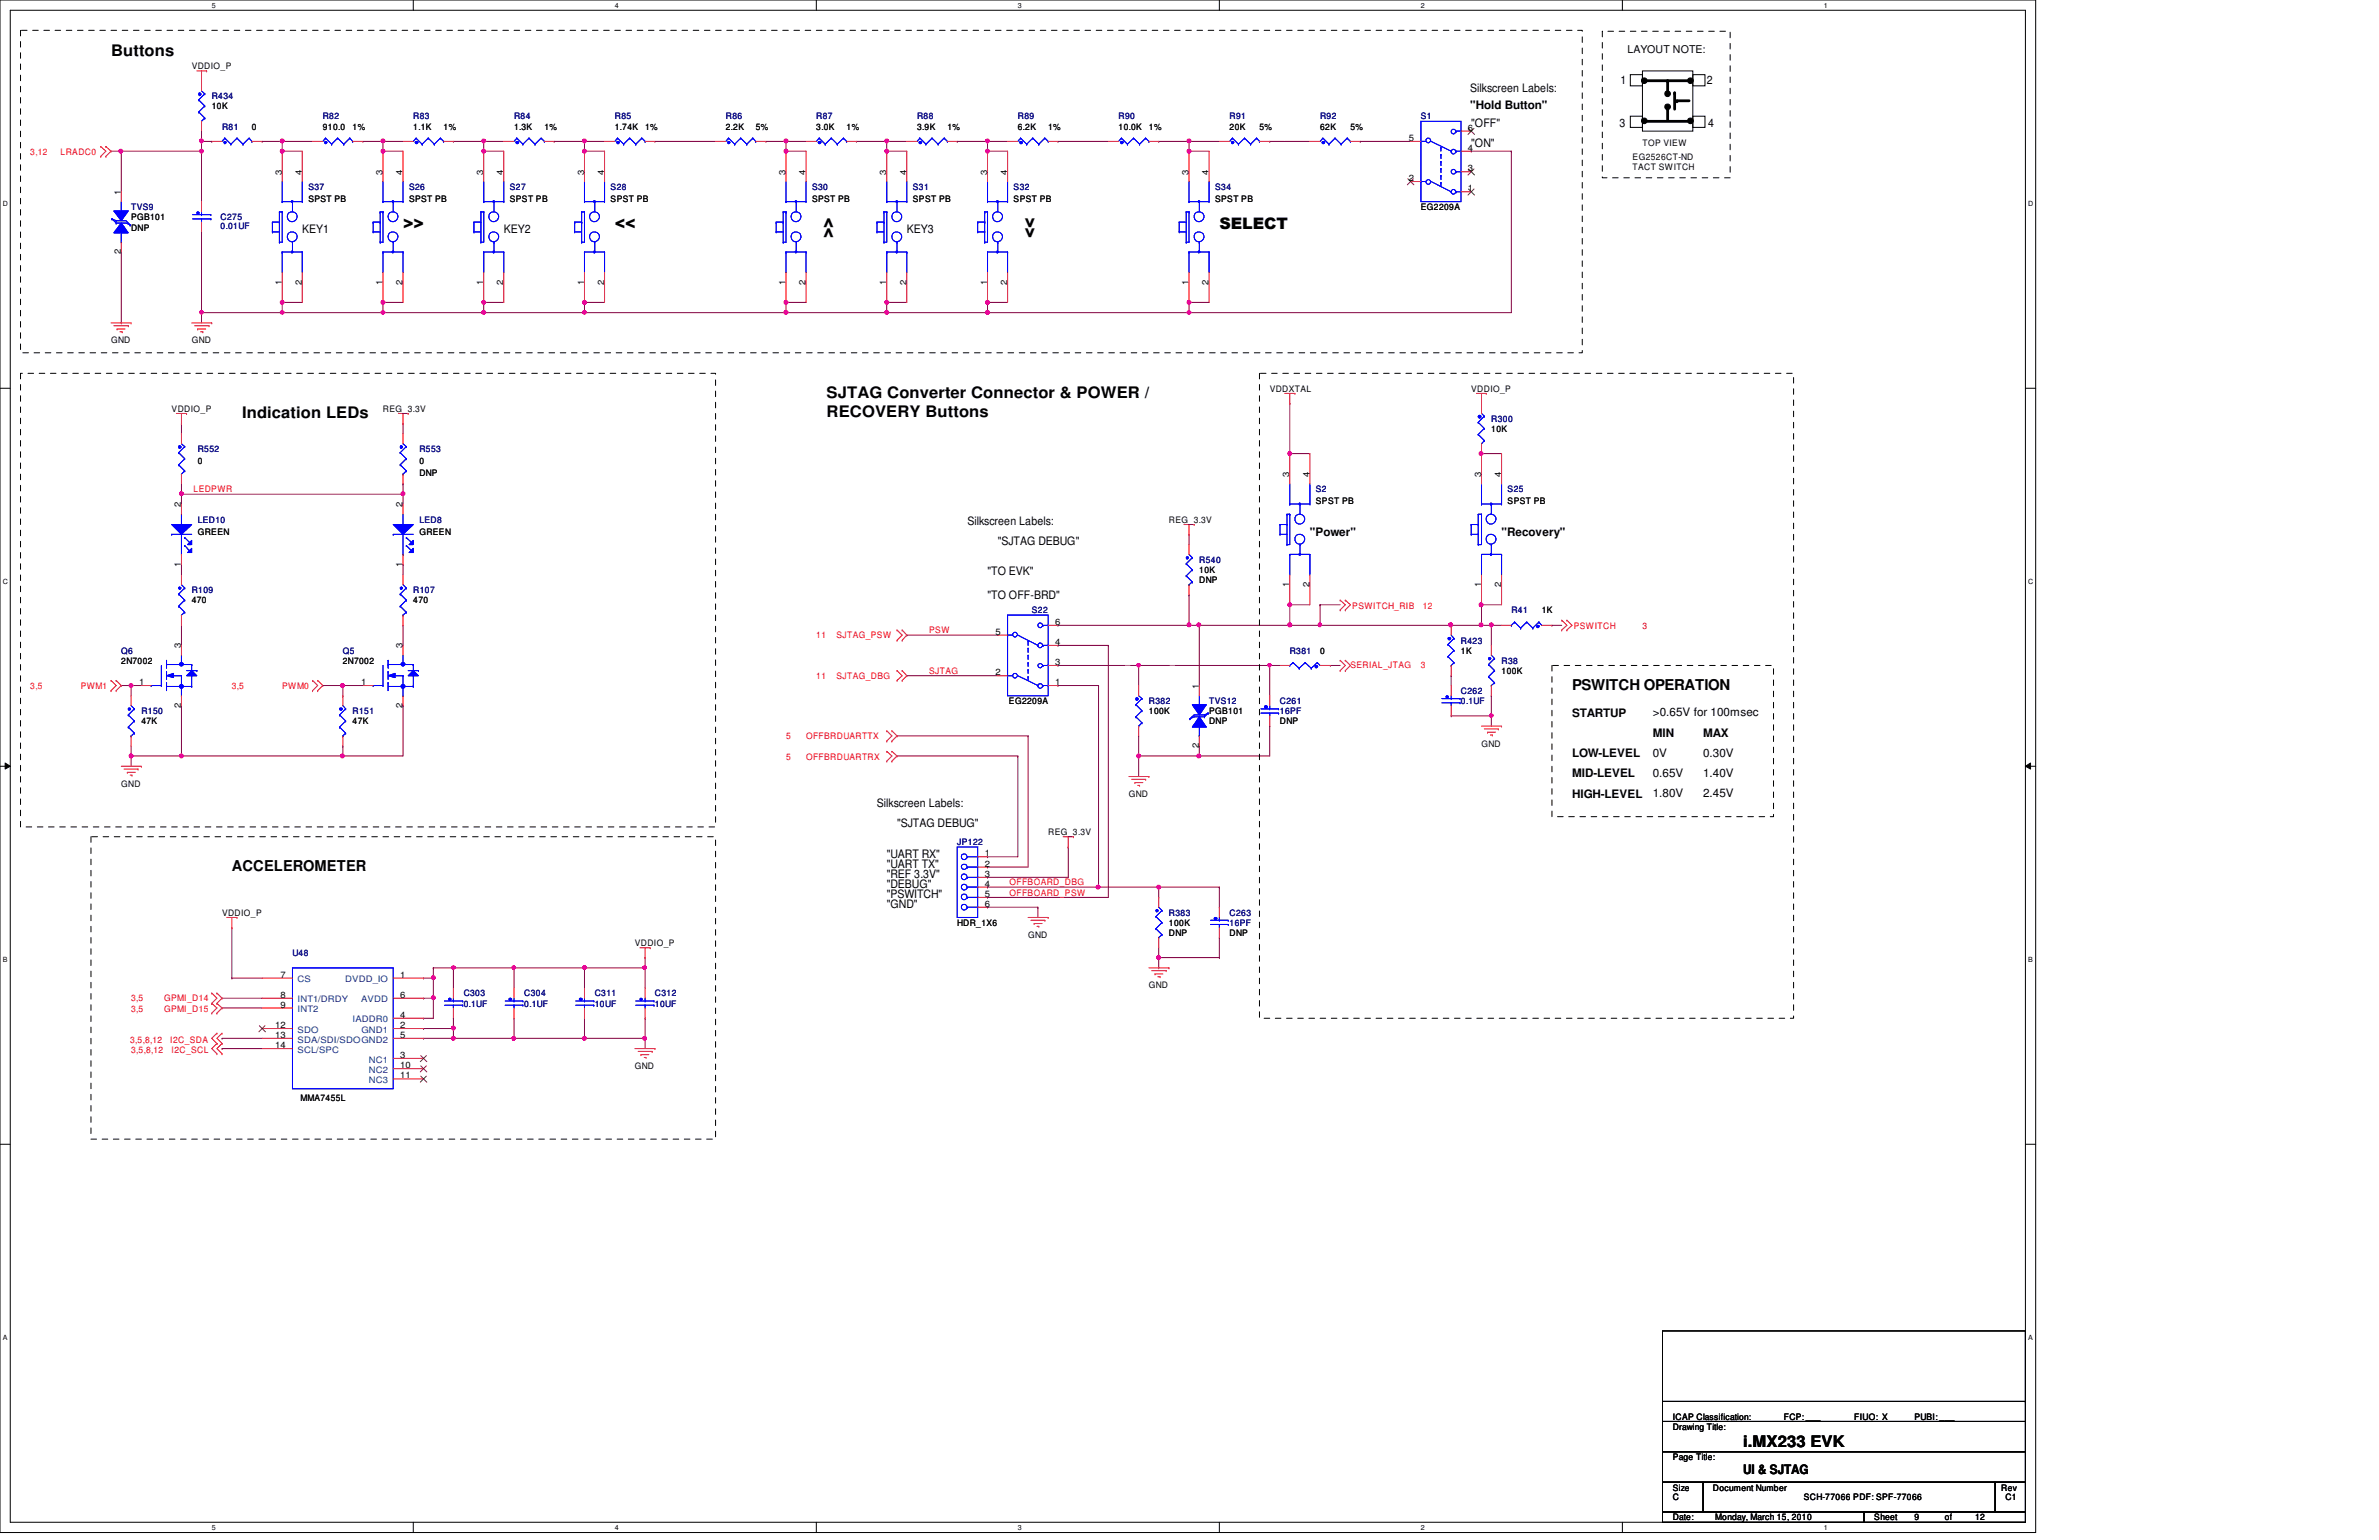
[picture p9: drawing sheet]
<svg xmlns="http://www.w3.org/2000/svg" width="432mm" height="279mm" viewBox="0 0 432 279" stroke-linecap="round" stroke-linejoin="round" font-family="sans-serif">
<defs><g id="words">
<g font-size="2.9">
<text x="20.2" y="10.1">Buttons</text>
<text x="73.2" y="41.6">&gt;&gt;</text>
<text x="111.6" y="41.6">&lt;&lt;</text>
<text x="221.3" y="41.6">SELECT</text>
<text x="151.4" y="43.2" transform="rotate(-90 151.4 43.2)">&gt;&gt;</text>
<text x="188" y="43.2" transform="rotate(-90 188 43.2)">&lt;&lt;</text>
<text x="43.9" y="75.9">Indication LEDs</text>
<text x="150" y="72.2">SJTAG Converter Connector &amp; POWER /</text>
<text x="150" y="75.7">RECOVERY Buttons</text>
<text x="316.4" y="262.5">i.MX233 EVK</text>
</g>
<g font-size="2.7">
<text x="285.3" y="125.1">PSWITCH OPERATION</text>
<text x="42.1" y="158">ACCELEROMETER</text>
</g>
<text font-size="2.4" x="316.4" y="267.4">UI &amp; SJTAG</text>
<g font-size="2.1">
<text x="266.9" y="16.8">Silkscreen Labels:</text>
<text x="294.1" y="15.3">1</text>
<text x="309.8" y="15.3">2</text>
<text x="266.9" y="19.8">&quot;Hold Button&quot;</text>
<text x="267" y="23">&quot;OFF&quot;</text>
<text x="294" y="23">3</text>
<text x="310" y="23">4</text>
<text x="267" y="26.7">&quot;ON&quot;</text>
<text x="54.9" y="42.2">KEY1</text>
<text x="91.4" y="42.2">KEY2</text>
<text x="164.6" y="42.2">KEY3</text>
<text x="175.6" y="95.2">Silkscreen Labels:</text>
<text x="181.1" y="98.9">&quot;SJTAG DEBUG&quot;</text>
<text x="237.7" y="97.2">&quot;Power&quot;</text>
<text x="272.5" y="97.2">&quot;Recovery&quot;</text>
<text x="179.2" y="104.4">&quot;TO EVK&quot;</text>
<text x="179.2" y="108.6">&quot;TO OFF-BRD&quot;</text>
<text x="285.3" y="130">STARTUP</text>
<text x="300" y="130">&gt;0.65V for 100msec</text>
<text x="285.3" y="137.4">LOW-LEVEL</text>
<text x="300" y="137.3">0V</text>
<text x="300" y="133.8">MIN</text>
<text x="309.1" y="133.8">MAX</text>
<text x="309.1" y="137.3">0.30V</text>
<text x="285.3" y="141.1">MID-LEVEL</text>
<text x="300" y="141">0.65V</text>
<text x="309.1" y="141">1.40V</text>
<text x="159.2" y="146.5">Silkscreen Labels:</text>
<text x="285.3" y="144.7">HIGH-LEVEL</text>
<text x="300" y="144.6">1.80V</text>
<text x="309.1" y="144.6">2.45V</text>
<text x="161" y="155.6">&quot;UART RX&quot;</text>
<text x="162.8" y="150.1">&quot;SJTAG DEBUG&quot;</text>
<text x="161" y="157.4">&quot;UART TX&quot;</text>
<text x="161" y="159.3">&quot;REF 3.3V&quot;</text>
<text x="161" y="161.1">&quot;DEBUG&quot;</text>
<text x="161" y="162.9">&quot;PSWITCH&quot;</text>
<text x="161" y="164.8">&quot;GND&quot;</text>
</g>
<text font-size="1.9" x="295.4" y="9.7">LAYOUT NOTE:</text>
<g font-size="1.6">
<text x="34.8" y="12.5">VDDIO_P</text>
<text x="38.4" y="19.8">10K</text>
<text x="45.7" y="23.5">0</text>
<text x="58.6" y="23.5">910.0</text>
<text x="64" y="23.5">1%</text>
<text x="75" y="23.5">1.1K</text>
<text x="80.5" y="23.5">1%</text>
<text x="93.3" y="23.5">1.3K</text>
<text x="98.8" y="23.5">1%</text>
<text x="111.6" y="23.5">1.74K</text>
<text x="117.1" y="23.5">1%</text>
<text x="131.7" y="23.5">2.2K</text>
<text x="137.2" y="23.5">5%</text>
<text x="148.2" y="23.5">3.0K</text>
<text x="153.7" y="23.5">1%</text>
<text x="166.5" y="23.5">3.9K</text>
<text x="172" y="23.5">1%</text>
<text x="184.7" y="23.5">6.2K</text>
<text x="190.2" y="23.5">1%</text>
<text x="203" y="23.5">10.0K</text>
<text x="208.5" y="23.5">1%</text>
<text x="223.2" y="23.5">20K</text>
<text x="228.6" y="23.5">5%</text>
<text x="239.6" y="23.5">62K</text>
<text x="245.1" y="23.5">5%</text>
<text x="266.4" y="23.7">6</text>
<text x="255.7" y="25.6">5</text>
<text x="266.4" y="27.3">4</text>
<text x="296.3" y="29">EG2526CT-ND</text>
<text x="298.1" y="26.4">TOP VIEW</text>
<text x="21.9" y="35.3" transform="rotate(-90 21.9 35.3)">1</text>
<text x="51.1" y="31.7" transform="rotate(-90 51.1 31.7)">3</text>
<text x="54.8" y="31.7" transform="rotate(-90 54.8 31.7)">4</text>
<text x="69.4" y="31.7" transform="rotate(-90 69.4 31.7)">3</text>
<text x="73.1" y="31.7" transform="rotate(-90 73.1 31.7)">4</text>
<text x="87.7" y="31.7" transform="rotate(-90 87.7 31.7)">3</text>
<text x="91.4" y="31.7" transform="rotate(-90 91.4 31.7)">4</text>
<text x="106" y="31.7" transform="rotate(-90 106 31.7)">3</text>
<text x="109.6" y="31.7" transform="rotate(-90 109.6 31.7)">4</text>
<text x="142.6" y="31.7" transform="rotate(-90 142.6 31.7)">3</text>
<text x="146.2" y="31.7" transform="rotate(-90 146.2 31.7)">4</text>
<text x="160.9" y="31.7" transform="rotate(-90 160.9 31.7)">3</text>
<text x="164.5" y="31.7" transform="rotate(-90 164.5 31.7)">4</text>
<text x="179.2" y="31.7" transform="rotate(-90 179.2 31.7)">3</text>
<text x="182.8" y="31.7" transform="rotate(-90 182.8 31.7)">4</text>
<text x="215.7" y="31.7" transform="rotate(-90 215.7 31.7)">3</text>
<text x="219.4" y="31.7" transform="rotate(-90 219.4 31.7)">4</text>
<text x="255.7" y="32.9">2</text>
<text x="266.4" y="34.7">1</text>
<text x="266.4" y="31.1">3</text>
<text x="296.3" y="30.9">TACT SWITCH</text>
<text x="23.8" y="40">PGB101</text>
<text x="23.8" y="41.8">DNP</text>
<text x="56" y="36.7">SPST PB</text>
<text x="74.3" y="36.7">SPST PB</text>
<text x="92.5" y="36.7">SPST PB</text>
<text x="110.8" y="36.7">SPST PB</text>
<text x="147.4" y="36.7">SPST PB</text>
<text x="165.7" y="36.7">SPST PB</text>
<text x="184" y="36.7">SPST PB</text>
<text x="220.6" y="36.7">SPST PB</text>
<text x="257.9" y="38.1">EG2209A</text>
<text x="21.9" y="46.1" transform="rotate(-90 21.9 46.1)">2</text>
<text x="51.1" y="51.6" transform="rotate(-90 51.1 51.6)">1</text>
<text x="54.8" y="51.6" transform="rotate(-90 54.8 51.6)">2</text>
<text x="69.4" y="51.6" transform="rotate(-90 69.4 51.6)">1</text>
<text x="73.1" y="51.6" transform="rotate(-90 73.1 51.6)">2</text>
<text x="87.7" y="51.6" transform="rotate(-90 87.7 51.6)">1</text>
<text x="91.4" y="51.6" transform="rotate(-90 91.4 51.6)">2</text>
<text x="106" y="51.6" transform="rotate(-90 106 51.6)">1</text>
<text x="109.6" y="51.6" transform="rotate(-90 109.6 51.6)">2</text>
<text x="142.6" y="51.6" transform="rotate(-90 142.6 51.6)">1</text>
<text x="146.2" y="51.6" transform="rotate(-90 146.2 51.6)">2</text>
<text x="160.9" y="51.6" transform="rotate(-90 160.9 51.6)">1</text>
<text x="164.5" y="51.6" transform="rotate(-90 164.5 51.6)">2</text>
<text x="179.2" y="51.6" transform="rotate(-90 179.2 51.6)">1</text>
<text x="182.8" y="51.6" transform="rotate(-90 182.8 51.6)">2</text>
<text x="215.7" y="51.6" transform="rotate(-90 215.7 51.6)">1</text>
<text x="219.4" y="51.6" transform="rotate(-90 219.4 51.6)">2</text>
<text x="20.2" y="62.3">GND</text>
<text x="34.8" y="62.3">GND</text>
<text x="230.5" y="71">VDDXTAL</text>
<text x="267" y="71">VDDIO_P</text>
<text x="31.2" y="74.7">VDDIO_P</text>
<text x="69.5" y="74.7">REG_3.3V</text>
<text x="270.7" y="78.4">10K</text>
<text x="35.9" y="84.2">0</text>
<text x="76.1" y="84.2">0</text>
<text x="76.1" y="86.4">DNP</text>
<text x="234" y="86.5" transform="rotate(-90 234 86.5)">3</text>
<text x="237.7" y="86.5" transform="rotate(-90 237.7 86.5)">4</text>
<text x="268.8" y="86.5" transform="rotate(-90 268.8 86.5)">3</text>
<text x="272.5" y="86.5" transform="rotate(-90 272.5 86.5)">4</text>
<text x="32.9" y="92" transform="rotate(-90 32.9 92)">2</text>
<text x="73.1" y="92" transform="rotate(-90 73.1 92)">2</text>
<text x="212.2" y="94.8">REG_3.3V</text>
<text x="238.8" y="91.5">SPST PB</text>
<text x="273.6" y="91.5">SPST PB</text>
<text x="35.9" y="97">GREEN</text>
<text x="76.1" y="97">GREEN</text>
<text x="32.9" y="102.8" transform="rotate(-90 32.9 102.8)">1</text>
<text x="73.1" y="102.8" transform="rotate(-90 73.1 102.8)">1</text>
<text x="217.7" y="104">10K</text>
<text x="217.7" y="105.8">DNP</text>
<text x="234" y="106.5" transform="rotate(-90 234 106.5)">1</text>
<text x="237.7" y="106.5" transform="rotate(-90 237.7 106.5)">2</text>
<text x="268.8" y="106.5" transform="rotate(-90 268.8 106.5)">1</text>
<text x="272.5" y="106.5" transform="rotate(-90 272.5 106.5)">2</text>
<text x="34.8" y="109.5">470</text>
<text x="75" y="109.5">470</text>
<text x="191.5" y="113.4">6</text>
<text x="279.8" y="111.3">1K</text>
<text x="32.9" y="117.6" transform="rotate(-90 32.9 117.6)">3</text>
<text x="73.1" y="117.6" transform="rotate(-90 73.1 117.6)">3</text>
<text x="180.7" y="115.1">5</text>
<text x="191.5" y="117">4</text>
<text x="239.6" y="118.6">0</text>
<text x="265.2" y="118.6">1K</text>
<text x="22" y="120.4">2N7002</text>
<text x="25.2" y="124.3">1</text>
<text x="62.2" y="120.4">2N7002</text>
<text x="65.5" y="124.3">1</text>
<text x="180.7" y="122.5">2</text>
<text x="191.5" y="124.3">1</text>
<text x="191.5" y="120.6">3</text>
<text x="217.6" y="125" transform="rotate(-90 217.6 125)">1</text>
<text x="272.5" y="122.3">100K</text>
<text x="25.7" y="131.4">47K</text>
<text x="32.9" y="128.4" transform="rotate(-90 32.9 128.4)">2</text>
<text x="64" y="131.4">47K</text>
<text x="73.1" y="128.4" transform="rotate(-90 73.1 128.4)">2</text>
<text x="183.1" y="127.8">EG2209A</text>
<text x="208.5" y="129.5">100K</text>
<text x="219.5" y="129.5">PGB101</text>
<text x="219.5" y="131.4">DNP</text>
<text x="232.3" y="131.4">DNP</text>
<text x="217.6" y="135.7" transform="rotate(-90 217.6 135.7)">2</text>
<text x="268.9" y="135.5">GND</text>
<text x="22" y="142.7">GND</text>
<text x="204.9" y="144.6">GND</text>
<text x="178.7" y="155.4">1</text>
<text x="190.2" y="151.6">REG_3.3V</text>
<text x="178.7" y="157.2">2</text>
<text x="178.7" y="159.1">3</text>
<text x="178.7" y="160.9">4</text>
<text x="40.3" y="166.1">VDDIO_P</text>
<text x="173.7" y="168">HDR_1X6</text>
<text x="178.7" y="162.7">5</text>
<text x="178.7" y="164.5">6</text>
<text x="212.2" y="168">100K</text>
<text x="115.2" y="171.6">VDDIO_P</text>
<text x="186.6" y="170.2">GND</text>
<text x="212.2" y="169.8">DNP</text>
<text x="223.2" y="169.8">DNP</text>
<text x="50.9" y="177.4">7</text>
<text x="72.6" y="177.4">1</text>
<text x="208.5" y="179.3">GND</text>
<text x="50.9" y="181">8</text>
<text x="50.9" y="182.8">9</text>
<text x="72.6" y="181">6</text>
<text x="72.6" y="184.7">4</text>
<text x="50" y="186.5">12</text>
<text x="50" y="188.3">13</text>
<text x="50" y="190.2">14</text>
<text x="72.6" y="188.3">5</text>
<text x="72.6" y="186.5">2</text>
<text x="72.6" y="191.9">3</text>
<text x="72.6" y="193.8">10</text>
<text x="72.6" y="195.7">11</text>
<text x="115.2" y="194">GND</text>
<text x="54.5" y="199.8">MMA7455L</text>
<text x="303.6" y="257.6">ICAP Classification:</text>
<text x="323.8" y="257.6">FCP:___</text>
<text x="336.5" y="257.6">FIUO: X</text>
<text x="347.5" y="257.6">PUBI: ___</text>
<text x="303.6" y="259.4">Drawing Title:</text>
<text x="303.6" y="264.9">Page Title:</text>
<text x="303.6" y="270.4">Size</text>
<text x="303.6" y="275.8">Date:</text>
<text x="303.6" y="272.2">C</text>
<text x="310.9" y="270.4">Document Number</text>
<text x="311.3" y="275.8">Monday, March 15, 2010</text>
<text x="327.4" y="272.2">SCH-77066 PDF: SPF-77066</text>
<text x="340.2" y="275.8">Sheet</text>
<text x="347.5" y="275.8">9</text>
<text x="353" y="275.8">of</text>
<text x="358.5" y="275.8">12</text>
<text x="363.2" y="270.4">Rev</text>
<text x="364" y="272.2">C1</text>
</g>
<g font-size="1.6" fill="#000080">
<text x="38.4" y="18">R434</text>
<text x="40.3" y="23.5">R81</text>
<text x="58.6" y="21.7">R82</text>
<text x="75" y="21.7">R83</text>
<text x="93.3" y="21.7">R84</text>
<text x="111.6" y="21.7">R85</text>
<text x="131.7" y="21.7">R86</text>
<text x="148.2" y="21.7">R87</text>
<text x="166.5" y="21.7">R88</text>
<text x="184.7" y="21.7">R89</text>
<text x="203" y="21.7">R90</text>
<text x="223.2" y="21.7">R91</text>
<text x="239.6" y="21.7">R92</text>
<text x="257.9" y="21.7">S1</text>
<text x="56" y="34.5">S37</text>
<text x="74.3" y="34.5">S26</text>
<text x="92.5" y="34.5">S27</text>
<text x="110.8" y="34.5">S28</text>
<text x="147.4" y="34.5">S30</text>
<text x="165.7" y="34.5">S31</text>
<text x="184" y="34.5">S32</text>
<text x="220.6" y="34.5">S34</text>
<text x="23.8" y="38.1">TVS9</text>
<text x="40" y="40">C275</text>
<text x="40" y="41.6">0.01UF</text>
<text x="270.7" y="76.5">R300</text>
<text x="35.9" y="82">R552</text>
<text x="76.1" y="82">R553</text>
<text x="238.8" y="89.3">S2</text>
<text x="273.6" y="89.3">S25</text>
<text x="35.9" y="94.8">LED10</text>
<text x="76.1" y="94.8">LED8</text>
<text x="34.8" y="107.6">R109</text>
<text x="75" y="107.6">R107</text>
<text x="217.7" y="102.1">R540</text>
<text x="187.3" y="111.3">S22</text>
<text x="274.3" y="111.3">R41</text>
<text x="22" y="118.6">Q6</text>
<text x="62.2" y="118.6">Q5</text>
<text x="234.1" y="118.6">R381</text>
<text x="265.2" y="116.8">R423</text>
<text x="265.2" y="125.9">C262</text>
<text x="272.5" y="120.4">R38</text>
<text x="25.7" y="129.5">R150</text>
<text x="64" y="129.5">R151</text>
<text x="208.5" y="127.8">R382</text>
<text x="219.5" y="127.8">TVS12</text>
<text x="232.3" y="127.8">C261</text>
<text x="232.3" y="129.5">16PF</text>
<text x="265.2" y="127.8">0.1UF</text>
<text x="173.7" y="153.3">JP122</text>
<text x="212.2" y="166.1">R383</text>
<text x="223.2" y="166.1">C263</text>
<text x="223.2" y="168">16PF</text>
<text x="53.1" y="173.5">U48</text>
<text x="84.2" y="180.8">C303</text>
<text x="84.2" y="182.6">0.1UF</text>
<text x="95.2" y="180.8">C304</text>
<text x="95.2" y="182.6">0.1UF</text>
<text x="107.9" y="180.8">C311</text>
<text x="107.9" y="182.6">10UF</text>
<text x="118.9" y="180.8">C312</text>
<text x="118.9" y="182.6">10UF</text>
</g>
<g font-size="1.6" fill="#f00">
<text x="5.5" y="28.1">3,12</text>
<text x="11" y="28.1">LRADC0</text>
<text x="35.1" y="89.3">LEDPWR</text>
<text x="245.4" y="110.4">PSWITCH_RIB</text>
<text x="258.2" y="110.4">12</text>
<text x="148.2" y="115.8">11</text>
<text x="151.8" y="115.8">SJTAG_PSW</text>
<text x="168.7" y="114.9">PSW</text>
<text x="285.7" y="114">PSWITCH</text>
<text x="298.1" y="114">3</text>
<text x="5.5" y="125">3,5</text>
<text x="14.6" y="125">PWM1</text>
<text x="42.1" y="125">3,5</text>
<text x="51.2" y="125">PWM0</text>
<text x="148.2" y="123.2">11</text>
<text x="151.8" y="123.2">SJTAG_DBG</text>
<text x="168.7" y="122.3">SJTAG</text>
<text x="245.1" y="121.2">SERIAL_JTAG</text>
<text x="257.9" y="121.2">3</text>
<text x="142.7" y="134.1">5</text>
<text x="142.7" y="137.8">5</text>
<text x="146.3" y="134.1">OFFBRDUARTTX</text>
<text x="146.3" y="137.8">OFFBRDUARTRX</text>
<text x="183.2" y="160.6">OFFBOARD_DBG</text>
<text x="183.2" y="162.5">OFFBOARD_PSW</text>
<text x="23.8" y="181.7">3,5</text>
<text x="23.8" y="183.6">3,5</text>
<text x="29.8" y="181.7">GPMI_D14</text>
<text x="29.8" y="183.6">GPMI_D15</text>
<text x="23.6" y="189.2">3,5,8,12</text>
<text x="23.8" y="191">3,5,8,12</text>
<text x="30.9" y="189.2">I2C_SDA</text>
<text x="31.2" y="191">I2C_SCL</text>
</g>
<g font-size="1.6" fill="#fff">
<text x="49.8" y="25.3">MENU</text>
<text x="69.8" y="25.3">FF</text>
<text x="84.5" y="25.3">MODE</text>
<text x="104.6" y="25.3">REW</text>
<text x="143" y="25.3">VOL+</text>
<text x="159.5" y="25.3">REC</text>
<text x="177.8" y="25.3">VOL-</text>
<text x="214.4" y="25.3">PLAY</text>
<text x="269.2" y="82">RECOVERY</text>
<text x="32.6" y="104" transform="rotate(-90 32.6 104)">LED_PWM1</text>
<text x="72.8" y="104" transform="rotate(-90 72.8 104)">LED_PWM0</text>
<text x="32.6" y="114.9" transform="rotate(-90 32.6 114.9)">LEDA_PWM1</text>
<text x="72.8" y="114.9" transform="rotate(-90 72.8 114.9)">LEDA_PWM0</text>
<text x="199" y="120.4">SJTAG_A SJTAG_A</text>
<text x="263.1" y="124" transform="rotate(-90 263.1 124)">PSWITCH_A</text>
</g>
<g font-size="1.6" fill="#004080">
<text x="54" y="178.2">CS</text>
<text x="62.7" y="178.2">DVDD_IO</text>
<text x="54" y="181.9">INT1/DRDY</text>
<text x="54" y="183.6">INT2</text>
<text x="64" y="185.5">IADDR0</text>
<text x="65.5" y="181.9">AVDD</text>
<text x="54" y="187.4">SDO</text>
<text x="54" y="189.1">SDA/SDI/SDOGND2</text>
<text x="54" y="191">SCL/SPC</text>
<text x="65.6" y="187.4">GND1</text>
<text x="67" y="194.6">NC2</text>
<text x="67" y="192.8">NC1</text>
<text x="67" y="196.5">NC3</text>
</g>
<g font-size="1.3">
<text x="38.4" y="1.4">5</text>
<text x="111.6" y="1.4">4</text>
<text x="184.7" y="1.4">3</text>
<text x="257.9" y="1.4">2</text>
<text x="331" y="1.4">1</text>
<text x=".5" y="37.3">D</text>
<text x="368.1" y="37.3">D</text>
<text x=".5" y="105.9">C</text>
<text x="368.1" y="105.9">C</text>
<text x=".5" y="174.5">B</text>
<text x="368.1" y="174.5">B</text>
<text x=".5" y="243.1">A</text>
<text x="368.1" y="243.1">A</text>
<text x="38.4" y="277.6">5</text>
<text x="111.6" y="277.6">4</text>
<text x="184.7" y="277.6">3</text>
<text x="257.9" y="277.6">2</text>
<text x="331" y="277.6">1</text>
</g>
</g></defs>
<path d="M0 0h369.5v278h-369.5zM1.9 1.9h365.7v274.3h-365.7z" fill="none" stroke="#000" stroke-width=".18"/>
<g fill="#fff">
<path d="M38.4 .3h.7v1.4h-.7z"/>
<path d="M38.4 276.4h.7v1.5h-.7z"/>
</g>
<path d="M75 0v1.9M75 276.2v1.8" fill="none" stroke="#000" stroke-width=".18"/>
<g fill="#fff">
<path d="M111.6 .3h.7v1.4h-.7z"/>
<path d="M111.6 276.4h.7v1.5h-.7z"/>
</g>
<path d="M148.2 0v1.9M148.2 276.2v1.8" fill="none" stroke="#000" stroke-width=".18"/>
<g fill="#fff">
<path d="M184.7 .3h.7v1.4h-.7z"/>
<path d="M184.7 276.4h.7v1.5h-.7z"/>
</g>
<path d="M221.3 0v1.9M221.3 276.2v1.8" fill="none" stroke="#000" stroke-width=".18"/>
<g fill="#fff">
<path d="M257.9 .3h.7v1.4h-.7z"/>
<path d="M257.9 276.4h.7v1.5h-.7z"/>
</g>
<path d="M294.5 0v1.9M294.5 276.2v1.8" fill="none" stroke="#000" stroke-width=".18"/>
<g fill="#fff">
<path d="M331 .3h.7v1.4h-.7z"/>
<path d="M331 276.4h.7v1.5h-.7z"/>
<path d="M.5 36.2h.9v1.4h-.9z"/>
<path d="M368.1 36.2h1v1.4h-1z"/>
<path d="M.5 104.7h.9v1.5h-.9z"/>
<path d="M368.1 104.7h1v1.5h-1z"/>
</g>
<path d="M0 70.4h1.9M367.6 70.4h1.9" fill="none" stroke="#000" stroke-width=".18"/>
<g fill="#fff">
<path d="M.5 173.3h.9v1.5h-.9z"/>
<path d="M368.1 173.3h.9v1.5h-.9z"/>
</g>
<path d="M0 139h1.9M.9 138.4l1 .6-1 .5zM367.6 139l1-.6v1.1zM367.6 139h1.9" fill="none" stroke="#000" stroke-width=".18"/>
<path d="M.9 138.4l1 .6-1 .5zM367.6 139l1-.6v1.1z" fill="#000"/>
<g fill="#fff">
<path d="M.5 241.9h.8v1.4h-.8z"/>
<path d="M368.1 241.9h.8v1.4h-.8z"/>
</g>
<path d="M0 207.6h1.9M367.6 207.6h1.9" fill="none" stroke="#000" stroke-width=".18"/>
<path d="M142.7 27.4h.1M142.7 27.4h3.6M267 27.4h.1M267 27.4h7.3M274.3 27.4h.1M274.3 27.4v29.3M142.7 56.7h.1M142.7 56.7h18.3" fill="none" stroke="#800040" stroke-width=".18"/>
<circle cx="142.7" cy="56.7" r=".33" fill="#f0f"/>
<circle cx="142.7" cy="56.7" r=".33" fill="none" stroke="#f0f" stroke-width=".18"/>
<path d="M142.7 54.9h.1M142.7 54.9h3.6" fill="none" stroke="#800040" stroke-width=".18"/>
<circle cx="142.7" cy="54.9" r=".35" fill="#f0f"/>
<circle cx="142.7" cy="54.9" r=".35" fill="none" stroke="#f0f" stroke-width=".18"/>
<path d="M106.1 25.7h.1M106.1 25.7v1.7" fill="none" stroke="#800040" stroke-width=".18"/>
<circle cx="106.1" cy="25.6" r=".35" fill="#f0f"/>
<circle cx="106.1" cy="25.6" r=".35" fill="none" stroke="#f0f" stroke-width=".18"/>
<path d="M106.1 27.4h.1M106.1 27.4h3.6" fill="none" stroke="#800040" stroke-width=".18"/>
<circle cx="106.1" cy="27.4" r=".35" fill="#f0f"/>
<circle cx="106.1" cy="27.4" r=".35" fill="none" stroke="#f0f" stroke-width=".18"/>
<path d="M87.8 25.7h.1M87.8 25.7v1.7" fill="none" stroke="#800040" stroke-width=".18"/>
<circle cx="87.8" cy="25.6" r=".35" fill="#f0f"/>
<circle cx="87.8" cy="25.6" r=".35" fill="none" stroke="#f0f" stroke-width=".18"/>
<path d="M87.8 27.4h.1M87.8 27.4h3.6" fill="none" stroke="#800040" stroke-width=".18"/>
<circle cx="87.8" cy="27.4" r=".35" fill="#f0f"/>
<circle cx="87.8" cy="27.4" r=".35" fill="none" stroke="#f0f" stroke-width=".18"/>
<path d="M69.5 25.7h.1M69.5 25.7v1.7" fill="none" stroke="#800040" stroke-width=".18"/>
<circle cx="69.5" cy="25.6" r=".35" fill="#f0f"/>
<circle cx="69.5" cy="25.6" r=".35" fill="none" stroke="#f0f" stroke-width=".18"/>
<path d="M69.5 27.4h.1M69.5 27.4h3.7" fill="none" stroke="#800040" stroke-width=".18"/>
<circle cx="69.5" cy="27.4" r=".35" fill="#f0f"/>
<circle cx="69.5" cy="27.4" r=".35" fill="none" stroke="#f0f" stroke-width=".18"/>
<path d="M69.5 54.9h.1M69.5 54.9v1.8M69.5 54.9h3.7" fill="none" stroke="#800040" stroke-width=".18"/>
<circle cx="69.5" cy="54.9" r=".35" fill="#f0f"/>
<circle cx="69.5" cy="54.9" r=".35" fill="none" stroke="#f0f" stroke-width=".18"/>
<path d="M161 25.7h.1M161 25.7v1.7" fill="none" stroke="#800040" stroke-width=".18"/>
<circle cx="160.9" cy="25.6" r=".35" fill="#f0f"/>
<circle cx="160.9" cy="25.6" r=".35" fill="none" stroke="#f0f" stroke-width=".18"/>
<path d="M161 27.4h.1M161 27.4h3.6" fill="none" stroke="#800040" stroke-width=".18"/>
<circle cx="160.9" cy="27.4" r=".35" fill="#f0f"/>
<circle cx="160.9" cy="27.4" r=".35" fill="none" stroke="#f0f" stroke-width=".18"/>
<path d="M161 54.9h.1M161 54.9v1.8" fill="none" stroke="#800040" stroke-width=".18"/>
<circle cx="161" cy="56.7" r=".33" fill="#f0f"/>
<circle cx="161" cy="56.7" r=".33" fill="none" stroke="#f0f" stroke-width=".18"/>
<path d="M161 54.9h.1M161 54.9h3.6" fill="none" stroke="#800040" stroke-width=".18"/>
<circle cx="160.9" cy="54.9" r=".35" fill="#f0f"/>
<circle cx="160.9" cy="54.9" r=".35" fill="none" stroke="#f0f" stroke-width=".18"/>
<path d="M179.2 25.7h.1M179.2 25.7v1.7" fill="none" stroke="#800040" stroke-width=".18"/>
<circle cx="179.2" cy="25.6" r=".35" fill="#f0f"/>
<circle cx="179.2" cy="25.6" r=".35" fill="none" stroke="#f0f" stroke-width=".18"/>
<path d="M179.2 25.7h.1M179.2 27.4h.1M179.2 25.7h3.7M179.2 27.4h3.7M179.2 54.9h.1M179.2 54.9h3.7" fill="none" stroke="#800040" stroke-width=".18"/>
<circle cx="179.2" cy="27.4" r=".35" fill="#f0f"/>
<circle cx="179.2" cy="27.4" r=".35" fill="none" stroke="#f0f" stroke-width=".18"/>
<path d="M179.2 54.9h.1M179.2 54.9v1.8" fill="none" stroke="#800040" stroke-width=".18"/>
<circle cx="179.2" cy="56.7" r=".33" fill="#f0f"/>
<circle cx="179.2" cy="56.7" r=".33" fill="none" stroke="#f0f" stroke-width=".18"/>
<circle cx="179.2" cy="54.9" r=".35" fill="#f0f"/>
<circle cx="179.2" cy="54.9" r=".35" fill="none" stroke="#f0f" stroke-width=".18"/>
<path d="M179.2 56.7h.1M179.2 56.7h36.6" fill="none" stroke="#800040" stroke-width=".18"/>
<circle cx="179.2" cy="56.7" r=".33" fill="#f0f"/>
<circle cx="179.2" cy="56.7" r=".33" fill="none" stroke="#f0f" stroke-width=".18"/>
<path d="M215.8 25.7h.1M215.8 25.7v1.7" fill="none" stroke="#800040" stroke-width=".18"/>
<circle cx="215.8" cy="27.4" r=".35" fill="#f0f"/>
<circle cx="215.8" cy="27.4" r=".35" fill="none" stroke="#f0f" stroke-width=".18"/>
<circle cx="215.8" cy="25.6" r=".35" fill="#f0f"/>
<circle cx="215.8" cy="25.6" r=".35" fill="none" stroke="#f0f" stroke-width=".18"/>
<path d="M215.8 27.4h.1M215.8 25.7h.1M215.8 27.4h3.7M215.8 25.7h5.5M215.8 54.9h.1M215.8 54.9h3.7M215.8 54.9v1.8" fill="none" stroke="#800040" stroke-width=".18"/>
<circle cx="215.8" cy="56.7" r=".33" fill="#f0f"/>
<circle cx="215.8" cy="56.7" r=".33" fill="none" stroke="#f0f" stroke-width=".18"/>
<circle cx="215.8" cy="54.9" r=".35" fill="#f0f"/>
<circle cx="215.8" cy="54.9" r=".35" fill="none" stroke="#f0f" stroke-width=".18"/>
<g fill="none" stroke="#800040" stroke-width=".18">
<path d="M47.6 25.7h.1M47.6 25.7h3.6M51.2 25.7h.1M51.2 25.7v1.7M65.9 25.7h.1M65.9 25.7h7.3M69.5 25.7h.1M82.3 25.7h.1M82.3 25.7h9.1M87.8 25.7h.1M100.6 25.7h.1M100.6 25.7h9.1"/>
<path d="M106.1 25.7h.1M118.9 25.7h.1M118.9 25.7h11M230.5 25.7h.1M230.5 25.7h7.2M246.9 25.7h.1M246.9 25.7h9.1M36.6 56.7h.1M36.6 56.7v1.9M215.8 56.7h.1M215.8 56.7h58.5"/>
</g>
<circle cx="51.2" cy="27.4" r=".35" fill="#f0f"/>
<circle cx="51.2" cy="27.4" r=".35" fill="none" stroke="#f0f" stroke-width=".18"/>
<path d="M51.2 27.4h.1M51.2 27.4h3.7M51.2 56.7h.1M51.2 56.7h18.3" fill="none" stroke="#800040" stroke-width=".18"/>
<circle cx="51.2" cy="56.7" r=".33" fill="#f0f"/>
<circle cx="51.2" cy="56.7" r=".33" fill="none" stroke="#f0f" stroke-width=".18"/>
<path d="M36.6 56.7h.1M51.2 54.9h.1M51.2 54.9v1.8h-14.6" fill="none" stroke="#800040" stroke-width=".18"/>
<circle cx="36.6" cy="56.7" r=".33" fill="#f0f"/>
<circle cx="36.6" cy="56.7" r=".33" fill="none" stroke="#f0f" stroke-width=".18"/>
<path d="M51.2 54.9h.1M51.2 54.9h3.7" fill="none" stroke="#800040" stroke-width=".18"/>
<circle cx="51.2" cy="54.9" r=".35" fill="#f0f"/>
<circle cx="51.2" cy="54.9" r=".35" fill="none" stroke="#f0f" stroke-width=".18"/>
<path d="M22 27.4h.1M36.6 25.7h.1M36.6 25.7v1.7h-14.6" fill="none" stroke="#800040" stroke-width=".18"/>
<circle cx="21.9" cy="27.4" r=".35" fill="#f0f"/>
<circle cx="21.9" cy="27.4" r=".35" fill="none" stroke="#f0f" stroke-width=".18"/>
<path d="M139 25.7h.1M139 25.7h3.7M161 25.7h.1M161 25.7h3.6M173.7 25.7h.1M173.7 25.7h5.5M192 25.7h.1M192 25.7h9.2M210.3 25.7h.1M210.3 25.7h5.5M161 56.7h.1M161 56.7h18.2" fill="none" stroke="#800040" stroke-width=".18"/>
<circle cx="161" cy="56.7" r=".33" fill="#f0f"/>
<circle cx="161" cy="56.7" r=".33" fill="none" stroke="#f0f" stroke-width=".18"/>
<path d="M142.7 25.7h.1M142.7 25.7v1.7" fill="none" stroke="#800040" stroke-width=".18"/>
<circle cx="142.7" cy="27.4" r=".35" fill="#f0f"/>
<circle cx="142.7" cy="27.4" r=".35" fill="none" stroke="#f0f" stroke-width=".18"/>
<circle cx="142.7" cy="25.6" r=".35" fill="#f0f"/>
<circle cx="142.7" cy="25.6" r=".35" fill="none" stroke="#f0f" stroke-width=".18"/>
<path d="M36.6 27.4h.1M36.6 27.4v9.2M142.7 25.7h.1M142.7 25.7h3.6M155.4 25.7h.1M155.4 25.7h5.6" fill="none" stroke="#800040" stroke-width=".18"/>
<circle cx="36.6" cy="27.4" r=".35" fill="#f0f"/>
<circle cx="36.6" cy="27.4" r=".35" fill="none" stroke="#f0f" stroke-width=".18"/>
<path d="M51.2 25.7h.1M51.2 25.7h5.5" fill="none" stroke="#800040" stroke-width=".18"/>
<circle cx="51.2" cy="25.6" r=".35" fill="#f0f"/>
<circle cx="51.2" cy="25.6" r=".35" fill="none" stroke="#f0f" stroke-width=".18"/>
<path d="M36.6 42.1h.1M36.6 42.1v14.6M62.2 137.2h.1M73.2 128h.1M73.2 128v9.2h-11" fill="none" stroke="#800040" stroke-width=".18"/>
<circle cx="62.1" cy="137.2" r=".35" fill="#f0f"/>
<circle cx="62.1" cy="137.2" r=".35" fill="none" stroke="#f0f" stroke-width=".18"/>
<path d="M32.9 128h.1M32.9 128v9.2M62.2 124.4h.1M62.2 124.4h3.7" fill="none" stroke="#800040" stroke-width=".18"/>
<circle cx="62.1" cy="124.4" r=".35" fill="#f0f"/>
<circle cx="62.1" cy="124.4" r=".35" fill="none" stroke="#f0f" stroke-width=".18"/>
<path d="M73.2 102.4h.1M73.2 102.4v1.9M23.8 137.2h.1M23.8 124.4h.1M23.8 137.2v1.8M23.8 124.4h1.9" fill="none" stroke="#800040" stroke-width=".18"/>
<circle cx="23.8" cy="124.4" r=".35" fill="#f0f"/>
<circle cx="23.8" cy="124.4" r=".35" fill="none" stroke="#f0f" stroke-width=".18"/>
<path d="M32.9 89.7h.1M32.9 89.7v1.7M73.2 89.7h.1M73.2 89.7v1.7M22 124.4h.1M22 124.4h1.8M23.8 124.4h.1M23.8 137.2h.1M23.8 124.4v1.8M23.8 137.2h9.1" fill="none" stroke="#800040" stroke-width=".18"/>
<circle cx="23.8" cy="137.2" r=".35" fill="#f0f"/>
<circle cx="23.8" cy="137.2" r=".35" fill="none" stroke="#f0f" stroke-width=".18"/>
<path d="M32.9 102.4h.1M32.9 102.4v1.9M217.7 113.5h.1M217.7 113.5h16.4" fill="none" stroke="#800040" stroke-width=".18"/>
<circle cx="234.1" cy="113.4" r=".35" fill="#f0f"/>
<circle cx="234.1" cy="113.4" r=".35" fill="none" stroke="#f0f" stroke-width=".18"/>
<circle cx="217.6" cy="113.4" r=".35" fill="#f0f"/>
<circle cx="217.6" cy="113.4" r=".35" fill="none" stroke="#f0f" stroke-width=".18"/>
<path d="M234.1 109.7h.1M234.1 109.7h3.6M234.1 109.7v3.8" fill="none" stroke="#800040" stroke-width=".18"/>
<circle cx="234.1" cy="109.7" r=".35" fill="#f0f"/>
<circle cx="234.1" cy="109.7" r=".35" fill="none" stroke="#f0f" stroke-width=".18"/>
<path d="M234.1 73.2h.1M234.1 73.2v9.1" fill="none" stroke="#800040" stroke-width=".18"/>
<circle cx="234.1" cy="82.3" r=".35" fill="#f0f"/>
<circle cx="234.1" cy="82.3" r=".35" fill="none" stroke="#f0f" stroke-width=".18"/>
<path d="M234.1 82.3h.1M234.1 82.3h3.6M268.9 82.3h.1M268.9 82.3h3.6M164.6 115.2h.1M164.6 115.2h16.5" fill="none" stroke="#800040" stroke-width=".18"/>
<circle cx="268.8" cy="82.3" r=".35" fill="#f0f"/>
<circle cx="268.8" cy="82.3" r=".35" fill="none" stroke="#f0f" stroke-width=".18"/>
<path d="M268.9 109.7h.1M268.9 109.7v3.8M281.7 113.5h.1M281.7 113.5h1.8" fill="none" stroke="#800040" stroke-width=".18"/>
<circle cx="268.8" cy="109.7" r=".35" fill="#f0f"/>
<circle cx="268.8" cy="109.7" r=".35" fill="none" stroke="#f0f" stroke-width=".18"/>
<path d="M239.6 109.7h.1M239.6 109.7h3.6M239.6 109.7v3.8M268.9 109.7h.1M268.9 113.5h.1M268.9 109.7h3.6M268.9 113.5h3.6M270.7 113.5h.1M270.7 113.5v3.6M164.6 122.6h.1M164.6 122.6h16.5" fill="none" stroke="#800040" stroke-width=".18"/>
<circle cx="270.7" cy="113.4" r=".35" fill="#f0f"/>
<circle cx="270.7" cy="113.4" r=".35" fill="none" stroke="#f0f" stroke-width=".18"/>
<circle cx="268.8" cy="113.4" r=".35" fill="#f0f"/>
<circle cx="268.8" cy="113.4" r=".35" fill="none" stroke="#f0f" stroke-width=".18"/>
<path d="M239.6 113.5h.1M239.6 113.5h23.8" fill="none" stroke="#800040" stroke-width=".18"/>
<circle cx="263.3" cy="113.4" r=".35" fill="#f0f"/>
<circle cx="263.3" cy="113.4" r=".35" fill="none" stroke="#f0f" stroke-width=".18"/>
<circle cx="239.5" cy="113.4" r=".33" fill="#f0f"/>
<circle cx="239.5" cy="113.4" r=".33" fill="none" stroke="#f0f" stroke-width=".18"/>
<path d="M263.4 122.6h.1M263.4 129.9h.1M263.4 122.6v1.8M263.4 129.9h7.3M270.7 129.9h.1M270.7 129.9v1.8" fill="none" stroke="#800040" stroke-width=".18"/>
<circle cx="270.7" cy="129.8" r=".33" fill="#f0f"/>
<circle cx="270.7" cy="129.8" r=".33" fill="none" stroke="#f0f" stroke-width=".18"/>
<path d="M206.7 137.2h.1M206.7 137.2v3.7M270.7 126.2h.1M270.7 126.2v3.7" fill="none" stroke="#800040" stroke-width=".18"/>
<circle cx="206.7" cy="137.2" r=".35" fill="#f0f"/>
<circle cx="206.7" cy="137.2" r=".35" fill="none" stroke="#f0f" stroke-width=".18"/>
<path d="M217.7 137.2h.1M217.7 137.2h12.8" fill="none" stroke="#800040" stroke-width=".18"/>
<circle cx="217.6" cy="137.2" r=".35" fill="#f0f"/>
<circle cx="217.6" cy="137.2" r=".35" fill="none" stroke="#f0f" stroke-width=".18"/>
<path d="M106.1 54.9h.1M106.1 54.9h3.6M241.5 120.7h.1M241.5 120.7h1.7" fill="none" stroke="#800040" stroke-width=".18"/>
<circle cx="106.1" cy="54.9" r=".35" fill="#f0f"/>
<circle cx="106.1" cy="54.9" r=".35" fill="none" stroke="#f0f" stroke-width=".18"/>
<path d="M69.5 56.7h.1M69.5 56.7h18.3M87.8 54.9h.1M87.8 54.9h3.6M142.7 54.9h.1M142.7 54.9v1.8" fill="none" stroke="#800040" stroke-width=".18"/>
<circle cx="87.8" cy="56.7" r=".33" fill="#f0f"/>
<circle cx="87.8" cy="56.7" r=".33" fill="none" stroke="#f0f" stroke-width=".18"/>
<circle cx="69.5" cy="56.7" r=".33" fill="#f0f"/>
<circle cx="69.5" cy="56.7" r=".33" fill="none" stroke="#f0f" stroke-width=".18"/>
<path d="M87.8 54.9h.1M87.8 54.9v1.8M106.1 54.9h.1M106.1 54.9v1.8" fill="none" stroke="#800040" stroke-width=".18"/>
<circle cx="87.8" cy="56.7" r=".33" fill="#f0f"/>
<circle cx="87.8" cy="56.7" r=".33" fill="none" stroke="#f0f" stroke-width=".18"/>
<circle cx="87.8" cy="54.9" r=".35" fill="#f0f"/>
<circle cx="87.8" cy="54.9" r=".35" fill="none" stroke="#f0f" stroke-width=".18"/>
<path d="M106.1 56.7h.1M106.1 56.7h36.6" fill="none" stroke="#800040" stroke-width=".18"/>
<circle cx="142.7" cy="56.7" r=".33" fill="#f0f"/>
<circle cx="142.7" cy="56.7" r=".33" fill="none" stroke="#f0f" stroke-width=".18"/>
<circle cx="106.1" cy="56.7" r=".33" fill="#f0f"/>
<circle cx="106.1" cy="56.7" r=".33" fill="none" stroke="#f0f" stroke-width=".18"/>
<g fill="none" stroke="#800040" stroke-width=".18">
<path d="M20.2 27.4h.1M20.2 27.4h1.8M22 27.4h.1M22 27.4v7.4M22 58.6h.1M22 45.7v12.9M87.8 56.7h.1M87.8 56.7h18.3M32.9 117.1h.1M32.9 113.5v3.6M73.2 113.5h.1M73.2 113.5v3.6"/>
<path d="M206.7 133.5h.1M206.7 120.7h.1M206.7 133.5v3.7M206.7 120.7h23.8"/>
</g>
<circle cx="230.4" cy="120.7" r=".31" fill="#f0f"/>
<circle cx="230.4" cy="120.7" r=".31" fill="none" stroke="#f0f" stroke-width=".18"/>
<circle cx="206.7" cy="120.7" r=".33" fill="#f0f"/>
<circle cx="206.7" cy="120.7" r=".33" fill="none" stroke="#f0f" stroke-width=".18"/>
<path d="M215.8 113.5h.1M215.8 113.5h1.9M217.7 113.5h.1M217.7 113.5v10.9M206.7 120.7h.1M206.7 120.7v3.7" fill="none" stroke="#800040" stroke-width=".18"/>
<circle cx="215.8" cy="113.4" r=".35" fill="#f0f"/>
<circle cx="215.8" cy="113.4" r=".35" fill="none" stroke="#f0f" stroke-width=".18"/>
<path d="M234.1 113.5h.1M234.1 113.5h5.5M206.7 137.2h.1M217.7 135.4h.1M217.7 135.4v1.8h-11M230.5 131.7h.1M230.5 120.7h.1M230.5 120.7v5.5M230.5 131.7v5.5" fill="none" stroke="#800040" stroke-width=".18"/>
<circle cx="234.1" cy="113.4" r=".35" fill="#f0f"/>
<circle cx="234.1" cy="113.4" r=".35" fill="none" stroke="#f0f" stroke-width=".18"/>
<path d="M263.4 113.5h.1M263.4 113.5h5.5" fill="none" stroke="#800040" stroke-width=".18"/>
<circle cx="263.3" cy="113.4" r=".35" fill="#f0f"/>
<circle cx="263.3" cy="113.4" r=".35" fill="none" stroke="#f0f" stroke-width=".18"/>
<path d="M215.8 96.9h.1M215.8 96.9v1.9M192 113.5h.1M215.8 107.9h.1M215.8 107.9v5.6h-23.8M230.5 120.7h.1M230.5 120.7h1.8M82.3 175.6h.1M82.3 175.6v3.6M117.1 188.4h.1M117.1 188.4v1.8" fill="none" stroke="#800040" stroke-width=".18"/>
<circle cx="117" cy="188.4" r=".35" fill="#f0f"/>
<circle cx="117" cy="188.4" r=".35" fill="none" stroke="#f0f" stroke-width=".18"/>
<path d="M82.3 188.4h.1M82.3 188.4h11" fill="none" stroke="#800040" stroke-width=".18"/>
<circle cx="93.2" cy="188.4" r=".33" fill="#f0f"/>
<circle cx="93.2" cy="188.4" r=".33" fill="none" stroke="#f0f" stroke-width=".18"/>
<circle cx="82.3" cy="188.4" r=".35" fill="#f0f"/>
<circle cx="82.3" cy="188.4" r=".35" fill="none" stroke="#f0f" stroke-width=".18"/>
<path d="M82.3 186.6h.1M82.3 186.6v1.8" fill="none" stroke="#800040" stroke-width=".18"/>
<circle cx="82.3" cy="186.5" r=".35" fill="#f0f"/>
<circle cx="82.3" cy="186.5" r=".35" fill="none" stroke="#f0f" stroke-width=".18"/>
<path d="M32.9 137.2h.1M32.9 137.2h29.3" fill="none" stroke="#800040" stroke-width=".18"/>
<circle cx="32.9" cy="137.2" r=".35" fill="#f0f"/>
<circle cx="32.9" cy="137.2" r=".35" fill="none" stroke="#f0f" stroke-width=".18"/>
<g fill="none" stroke="#800040" stroke-width=".18">
<path d="M32.9 78.7h.1M32.9 76.9v1.8M73.2 76.9h.1M73.2 76.9v1.8M32.9 89.7h.1M32.9 87.8v1.9M23.8 137.2h.1M23.8 135.4v1.8M58.6 124.4h.1M58.6 124.4h3.6v1.8M62.2 135.4h.1M62.2 126.2h.1"/>
<path d="M62.2 135.4v1.8M106.1 175.6h.1M106.1 175.6v3.6M106.1 184.7h.1M106.1 184.7v3.7M117.1 184.7h.1M117.1 184.7v3.7"/>
</g>
<circle cx="106.1" cy="175.5" r=".33" fill="#f0f"/>
<circle cx="106.1" cy="175.5" r=".33" fill="none" stroke="#f0f" stroke-width=".18"/>
<path d="M82.3 175.6h.1M82.3 175.6h11M117.1 175.6h.1M117.1 175.6v3.6M93.3 184.7h.1M93.3 184.7v3.7" fill="none" stroke="#800040" stroke-width=".18"/>
<circle cx="93.2" cy="175.5" r=".31" fill="#f0f"/>
<circle cx="93.2" cy="175.5" r=".31" fill="none" stroke="#f0f" stroke-width=".18"/>
<circle cx="82.3" cy="175.5" r=".33" fill="#f0f"/>
<circle cx="82.3" cy="175.5" r=".33" fill="none" stroke="#f0f" stroke-width=".18"/>
<path d="M93.3 175.6h.1M93.3 175.6v3.6M106.1 175.6h.1M106.1 175.6h11" fill="none" stroke="#800040" stroke-width=".18"/>
<circle cx="117" cy="175.5" r=".33" fill="#f0f"/>
<circle cx="117" cy="175.5" r=".33" fill="none" stroke="#f0f" stroke-width=".18"/>
<circle cx="106.1" cy="175.5" r=".33" fill="#f0f"/>
<circle cx="106.1" cy="175.5" r=".33" fill="none" stroke="#f0f" stroke-width=".18"/>
<path d="M106.1 188.4h.1M106.1 188.4h11" fill="none" stroke="#800040" stroke-width=".18"/>
<circle cx="106.1" cy="188.4" r=".35" fill="#f0f"/>
<circle cx="106.1" cy="188.4" r=".35" fill="none" stroke="#f0f" stroke-width=".18"/>
<path d="M93.3 175.6h.1M93.3 175.6h12.8" fill="none" stroke="#800040" stroke-width=".18"/>
<circle cx="93.2" cy="175.5" r=".31" fill="#f0f"/>
<circle cx="93.2" cy="175.5" r=".31" fill="none" stroke="#f0f" stroke-width=".18"/>
<path d="M117.1 173.7h.1M117.1 173.7v1.9M93.3 188.4h.1M93.3 188.4h12.8" fill="none" stroke="#800040" stroke-width=".18"/>
<circle cx="93.2" cy="188.4" r=".33" fill="#f0f"/>
<circle cx="93.2" cy="188.4" r=".33" fill="none" stroke="#f0f" stroke-width=".18"/>
<path d="M76.9 188.4h.1M76.9 186.6h.1M76.9 184.7h.1M76.9 188.4h5.4M78.7 181.1h.1M78.7 181.1v3.6h-1.8M82.3 184.7h.1M82.3 184.7v1.9h-5.4" fill="none" stroke="#800040" stroke-width=".18"/>
<circle cx="78.6" cy="181" r=".35" fill="#f0f"/>
<circle cx="78.6" cy="181" r=".35" fill="none" stroke="#f0f" stroke-width=".18"/>
<path d="M76.9 177.5h.1M76.9 177.5h1.8M78.7 175.6h.1M78.7 177.5h.1M78.7 175.6v5.5h-1.8M76.9 181.1h.1" fill="none" stroke="#800040" stroke-width=".18"/>
<circle cx="78.6" cy="177.4" r=".35" fill="#f0f"/>
<circle cx="78.6" cy="177.4" r=".35" fill="none" stroke="#f0f" stroke-width=".18"/>
<g fill="none" stroke="#800040" stroke-width=".18">
<path d="M32.9 89.7h.1M32.9 89.7h40.3M42.1 177.5h.1M42.1 168.3h.1M42.1 177.5h5.5M42.1 168.3v9.2M78.7 175.6h.1M78.7 175.6h3.6M40.3 181.1h.1M40.3 182.9h.1M40.3 190.2h.1M40.3 188.4h.1"/>
<path d="M40.3 181.1h7.3M40.3 182.9h7.3M40.3 190.2h7.3M40.3 188.4h7.3"/>
</g>
<circle cx="73.1" cy="89.6" r=".35" fill="#f0f"/>
<circle cx="73.1" cy="89.6" r=".35" fill="none" stroke="#f0f" stroke-width=".18"/>
<circle cx="32.9" cy="89.6" r=".35" fill="#f0f"/>
<circle cx="32.9" cy="89.6" r=".35" fill="none" stroke="#f0f" stroke-width=".18"/>
<path d="M36.6 25.7h1.8M38.4 25.7h.1M73.2 87.8h.1M73.2 87.8v1.9" fill="none" stroke="#800040" stroke-width=".18"/>
<circle cx="36.6" cy="25.6" r=".35" fill="#f0f"/>
<circle cx="36.6" cy="25.6" r=".35" fill="none" stroke="#f0f" stroke-width=".18"/>
<path d="M36.6 23.8h.1M36.6 23.8v1.9M192 120.7h.1M192 124.4h.1M192 120.7h14.7M192 124.4h7.4M199.4 124.4h.1M199.4 124.4v36.6" fill="none" stroke="#800040" stroke-width=".18"/>
<circle cx="199.3" cy="160.9" r=".35" fill="#f0f"/>
<circle cx="199.3" cy="160.9" r=".35" fill="none" stroke="#f0f" stroke-width=".18"/>
<g fill="none" stroke="#800040" stroke-width=".18">
<path d="M192 117.1h.1M192 117.1h9.2M201.2 117.1h.1M201.2 117.1v45.7h-22M162.8 133.5h.1M162.8 137.2h.1M162.8 133.5h23.8M162.8 137.2h21.9M184.7 137.2h.1M184.7 137.2v18.2h-5.5M186.6 133.5h.1M186.6 133.5v23.8h-7.4"/>
<path d="M179.2 159.2h.1M179.2 157.3h.1M179.2 155.4h.1M193.9 153.7h.1M193.9 153.7v5.5h-14.7M179.2 161h.1M179.2 162.8h.1M179.2 164.6h.1M179.2 161h31.1M179.2 164.6h9.2M188.4 164.6h.1M188.4 164.6v1.9"/>
<path d="M210.3 161h.1"/>
</g>
<circle cx="210.3" cy="160.9" r=".35" fill="#f0f"/>
<circle cx="210.3" cy="160.9" r=".35" fill="none" stroke="#f0f" stroke-width=".18"/>
<path d="M210.3 162.8h.1M210.3 173.7h.1M210.3 175.6h.1M210.3 172v3.6M210.3 173.7h11M221.3 161h.1M221.3 164.6h.1M221.3 173.7h.1M221.3 170.1h.1M221.3 161h-11v1.8M221.3 161v3.6M221.3 170.1v3.6" fill="none" stroke="#800040" stroke-width=".18"/>
<circle cx="210.3" cy="173.7" r=".35" fill="#f0f"/>
<circle cx="210.3" cy="173.7" r=".35" fill="none" stroke="#f0f" stroke-width=".18"/>
<g fill="none" stroke="#f00" stroke-width=".18">
<path d="M35.7 12.9h1.8M36.6 14.6h.1M36.6 12.9v1.7M37.5 12.9h.1M18.3 26.6h.1M18.3 28.4h.1M18.3 26.6l.9 .8-.9 1M19.2 28.4h.1M19.2 26.6h.1M19.2 26.6l1 .8-1 1M20.2 58.6h3.6M20.7 59.1h2.6"/>
<path d="M21.3 59.7h.1M21.3 59.7h1.4M23.3 59.1h.1M23.8 58.6h.1M34.8 58.6h3.6M35.3 59.1h2.6M35.9 59.7h.1M35.9 59.7h1.4M37.9 59.1h.1M38.4 58.6h.1M21.8 60.2h.4M22.2 60.2h.1"/>
<path d="M32 75h1.9M32.9 76.9h.1M32.9 75v1.9M33.9 75h.1M36.4 60.2h.4M36.8 60.2h.1M72.3 75h1.8M73.2 76.9h.1M73.2 75v1.9M74.1 75h.1M233.2 71.4h1.8M234.1 73.2h.1"/>
<path d="M234.1 71.4v1.8M235 71.4h.1M268 71.4h1.7M268.9 73.2h.1M268.9 71.4v1.8M269.7 71.4h.1M214.9 95.2h1.8M215.8 96.9h.1M215.8 95.2v1.7M216.7 95.2h.1M162.8 116.2h.1M162.8 114.3h.1"/>
<path d="M162.8 114.3l.9 .9-.9 1M163.7 114.3h.1M163.7 116.2h.1M163.7 114.3l.9 .9-.9 1M243.2 119.8h.1M243.2 108.9h.1M243.2 110.7h.1M243.2 119.8l1 .9-1 1M243.2 108.9l1 .8-1 1M244.2 119.8h.1M244.2 108.9h.1M244.2 110.7h.1"/>
<path d="M244.2 119.8l.9 .9-.9 1M244.2 108.9l.9 .8-.9 1M283.5 112.5h.1M283.5 114.3h.1M283.5 112.5l.9 1-.9 .8M284.4 112.5h.1M284.4 114.3h.1M284.4 112.5l.9 1-.9 .8M20.2 125.3h.1M20.2 123.4h.1M20.2 123.4l.9 1-.9 .9M21.1 123.4h.1"/>
<path d="M21.1 125.3h.1M21.1 123.4l.9 1-.9 .9M22 139h3.7M22.5 139.5h2.6M25.1 139.5h.1M25.7 139h.1M56.7 125.3h.1M56.7 123.4h.1M56.7 123.4l1 1-1 .9M57.7 123.4h.1M57.7 125.3h.1M57.7 123.4l.9 1-.9 .9"/>
<path d="M161 134.5h.1M161 132.6h.1M161 138.1h.1M161 136.3h.1M161 132.6l.9 .9-.9 1M161 136.3l.9 .9-.9 .9M161.9 132.6h.1M161.9 134.5h.1M161.9 136.3h.1M161.9 138.1h.1M161.9 132.6l.9 .9-.9 1M161.9 136.3l.9 .9-.9 .9"/>
<path d="M162.8 123.4h.1M162.8 121.7h.1M162.8 121.7l.9 .9-.9 .8M163.7 121.7h.1M163.7 123.4h.1M163.7 121.7l.9 .9-.9 .8M243.2 121.7h.1M244.2 121.7h.1M268.9 131.7h3.6M269.4 132.2h2.5M270 132.8h.1M270 132.8h1.4"/>
<path d="M270.5 133.3h.3M270.8 133.3h.1M271.9 132.2h.1M272.5 131.7h.1M23.1 140.1h.1M23.1 140.1h1.5M23.6 140.6h.4M24 140.6h.1M193 151.8h1.8M193.9 153.7h.1M193.9 151.8v1.9M194.8 151.8h.1"/>
<path d="M204.9 140.9h3.6M205.4 141.4h2.5M206 142h.1M206 142h1.4M206.5 142.5h.3M206.8 142.5h.1M207.9 141.4h.1M208.5 140.9h.1M41.1 166.5h1.9M42.1 168.3h.1M42.1 166.5v1.8M43 166.5h.1"/>
<path d="M116.2 172h1.8M117.1 173.7h.1M117.1 172v1.7M118 172h.1M186.6 166.5h3.6M187.1 167h2.6M187.7 167.6h.1M187.7 167.6h1.4M188.2 168.1h.4M188.6 168.1h.1M189.7 167h.1M190.2 166.5h.1"/>
<path d="M208.5 175.6h3.7M209 176.1h2.7M209.6 176.7h.1M209.6 176.7h1.5M210.1 177.2h.5M210.6 177.2h.1M211.7 176.1h.1M212.2 175.6h.1M38.4 182h.1M38.4 180.2h.1M38.4 183.8h.1M38.4 180.2l1 .9-1 .9"/>
<path d="M38.4 182l1 .9-1 .9M39.4 180.2h.1M39.4 182h.1M39.4 183.8h.1M39.4 189.3h.1M39.4 187.5h.1M39.4 191.2h.1M39.4 180.2l.9 .9-.9 .9M39.4 182l.9 .9-.9 .9M39.4 187.5l-1 .9 1 .9M39.4 189.3l-1 .9 1 1M40.3 189.3h.1"/>
<path d="M40.3 187.5h.1M40.3 191.2h.1M40.3 187.5l-.9 .9 .9 .9M40.3 189.3l-.9 .9 .9 1M115.2 190.2h3.7M115.8 190.8h2.6M116.3 191.3h.1M116.3 191.3h1.5M116.9 191.9h.4M117.3 191.9h.1M118.4 190.8h.1M118.9 190.2h.1"/>
</g>
<g fill="none" stroke="#000" stroke-width=".18">
<path d="M295.9 13.5h2.2v2.1h-2.2zM298.1 12.9h9.2v10.9h-9.2zM307.3 13.5h2.2v2.1h-2.2zM295.9 21.1h2.2v2h-2.2zM307.3 21.1h2.2v2h-2.2zM301.8 257.9h65.8v5.5h-65.8zM301.8 241.5h65.8v16.4h-65.8zM301.8 254.3h65.8M367.6 254.3h.1M301.8 263.4h65.8v5.5h-65.8zM301.8 268.9h7.3v5.4h-7.3zM301.8 274.3h36.5v1.9h-36.5z"/>
<path d="M309.1 268.9h53v5.4h-53zM338.3 274.3h29.3v1.9h-29.3zM362.1 268.9h5.5v5.4h-5.5z"/>
<circle cx="298.4" cy="14.6" r=".52"/>
<circle cx="302.7" cy="19.4" r=".52"/>
<circle cx="302.7" cy="17" r=".52"/>
<circle cx="306.8" cy="14.6" r=".52"/>
<circle cx="298.4" cy="21.9" r=".52"/>
<circle cx="306.8" cy="21.9" r=".52"/>
</g>
<path d="M3.7 5.5h283.5v58.5h-283.5zM290.8 5.7h23.2v26.6h-23.2zM3.7 67.7h126.2v82.3h-126.2zM228.6 67.7h96.9v117h-96.9zM281.7 120.7h40.2v27.5h-40.2zM16.5 151.8h113.4v54.9h-113.4z" fill="none" stroke="#000" stroke-width=".18" stroke-dasharray="1 1 1 1 1 1 1 1"/>
<g fill="#000">
<circle cx="298.4" cy="14.6" r=".52"/>
<circle cx="302.7" cy="19.4" r=".52"/>
<circle cx="302.7" cy="17" r=".52"/>
<circle cx="306.8" cy="14.6" r=".52"/>
<circle cx="298.4" cy="21.9" r=".52"/>
<circle cx="306.8" cy="21.9" r=".52"/>
</g>
<path d="M298.5 14.6h8.4M302.7 14.6v2.2M302.7 19.6v2.2M304 16.8v3M304.4 18.3h2.2M298.5 22h8.2" fill="none" stroke="#000" stroke-width=".51"/>
<g fill="#000">
<circle cx="302.7" cy="19.6" r=".25"/>
<circle cx="302.7" cy="14.6" r=".25"/>
<circle cx="304" cy="16.8" r=".25"/>
<circle cx="304.4" cy="18.3" r=".25"/>
<circle cx="306.9" cy="14.6" r=".25"/>
<circle cx="306.7" cy="22" r=".25"/>
</g>
<path d="M223.7 25.1h.1M223.7 25.1l-.5 .6M223.7 25.1l1.1 1.1M224.8 26.2h.1M225.9 25.1h.1M225.9 25.1l-1.1 1.1M225.9 25.1l1.1 1.1M227 26.2h.1M228.1 25.1h.1M228.1 25.1l-1.1 1.1M228.1 25.1l.5 .6M228.6 25.7h.1" fill="none" stroke="#00f" stroke-width=".18"/>
<path d="M223.6 25.7h.2l.1 .1-.1 .2-.1 .1-.1-.1z" fill-rule="evenodd" fill="#00f"/>
<g fill="none" stroke="#00f" stroke-width=".18">
<path d="M223.6 25.7h.2l.1 .1-.1 .2-.1 .1-.1-.1zM223.7 25.1h.1M223.7 25.1l-.5 .6M223.7 25.1l1.1 1.1M224.8 26.2h.1M225.9 25.1h.1M225.9 25.1l-1.1 1.1M225.9 25.1l1.1 1.1M227 26.2h.1M228.1 25.1h.1M228.1 25.1l-1.1 1.1M228.1 25.1l.5 .6"/>
<path d="M228.6 25.7h.1"/>
</g>
<path d="M223.6 25.7h.2l.1 .1-.1 .2-.1 .1-.1-.1z" fill-rule="evenodd" fill="#00f"/>
<g fill="none" stroke="#00f" stroke-width=".18">
<path d="M36.1 18.1h.1M36.1 18.1l1.1 1.1M36.6 16.5l.6 .5M37.2 17h.1M37.2 19.2h.1M37.2 17l-1.1 1.1M37.2 19.2l-1.1 1.1M36.1 20.3h.1M36.1 20.3l1.1 1.1M36.6 22h.1M37.2 21.4h.1M37.2 21.4l-.6 .6"/>
<path d="M223.6 25.7h.2l.1 .1-.1 .2-.1 .1-.1-.1z"/>
</g>
<path d="M221.3 25.7h1.9M228.6 25.7h1.9" fill="none" stroke="#f00" stroke-width=".18"/>
<path d="M36.1 16.9h.3l.1 .2-.3 .3-.1-.3z" fill-rule="evenodd" fill="#00f"/>
<g fill="none" stroke="#00f" stroke-width=".18">
<path d="M36.1 18.1h.1M36.1 18.1l1.1 1.1M36.1 16.9h.3l.1 .2-.3 .3-.1-.3zM36.6 16.5l.6 .5M37.2 17h.1M37.2 19.2h.1M37.2 17l-1.1 1.1M37.2 19.2l-1.1 1.1M36.1 20.3h.1M36.1 20.3l1.1 1.1M36.6 22h.1M37.2 21.4h.1"/>
<path d="M37.2 21.4l-.6 .6"/>
</g>
<path d="M36.1 16.9h.3l.1 .2-.3 .3-.1-.3z" fill-rule="evenodd" fill="#00f"/>
<g fill="none" stroke="#00f" stroke-width=".18">
<path d="M36.1 16.9h.3l.1 .2-.3 .3-.1-.3zM148.7 25.1h.1M148.7 25.1l-.5 .6M148.7 25.1l1.1 1.1M149.8 26.2h.1M150.9 25.1h.1M150.9 25.1l-1.1 1.1M150.9 25.1l1.1 1.1M152 26.2h.1M153.1 25.1h.1M153.1 25.1l-1.1 1.1M153.1 25.1l.6 .6"/>
<path d="M153.7 25.7h.1"/>
</g>
<path d="M36.6 14.6v1.9M36.6 22v1.8" fill="none" stroke="#f00" stroke-width=".18"/>
<path d="M148.6 25.7h.2l.2 .1-.2 .3-.2-.1z" fill-rule="evenodd" fill="#00f"/>
<g fill="none" stroke="#00f" stroke-width=".18">
<path d="M148.6 25.7h.2l.2 .1-.2 .3-.2-.1zM148.7 25.1h.1M148.7 25.1l-.5 .6M148.7 25.1l1.1 1.1M149.8 26.2h.1M150.9 25.1h.1M150.9 25.1l-1.1 1.1M150.9 25.1l1.1 1.1M152 26.2h.1M153.1 25.1h.1M153.1 25.1l-1.1 1.1M153.1 25.1l.6 .6"/>
<path d="M153.7 25.7h.1"/>
</g>
<path d="M148.6 25.7h.2l.2 .1-.2 .3-.2-.1z" fill-rule="evenodd" fill="#00f"/>
<g fill="none" stroke="#00f" stroke-width=".18">
<path d="M148.6 25.7h.2l.2 .1-.2 .3-.2-.1zM268.3 76.6h.1M268.3 78.8h.1M268.3 76.6l1.1 1.1M268.3 78.8l1.1 1.1M268.9 75l.5 .5M269.4 75.5h.1M269.4 77.7h.1M269.4 79.9h.1M269.4 75.5l-1.1 1.1M269.4 77.7l-1.1 1.1M269.4 79.9l-.5 .6"/>
<path d="M268.9 80.5h.1"/>
</g>
<path d="M146.3 25.7h1.9M153.7 25.7h1.7" fill="none" stroke="#f00" stroke-width=".18"/>
<path d="M268.3 75.5l.3-.1 .2 .2-.2 .3-.2-.1z" fill-rule="evenodd" fill="#00f"/>
<g fill="none" stroke="#00f" stroke-width=".18">
<path d="M268.3 76.6h.1M268.3 78.8h.1M268.3 76.6l1.1 1.1M268.3 78.8l1.1 1.1M268.3 75.5l.3-.1 .2 .2-.2 .3-.2-.1zM268.9 75l.5 .5M269.4 75.5h.1M269.4 77.7h.1M269.4 79.9h.1M269.4 75.5l-1.1 1.1M269.4 77.7l-1.1 1.1M269.4 79.9l-.5 .6"/>
<path d="M268.9 80.5h.1"/>
</g>
<path d="M268.3 75.5l.3-.1 .2 .2-.2 .3-.2-.1z" fill-rule="evenodd" fill="#00f"/>
<g fill="none" stroke="#00f" stroke-width=".18">
<path d="M268.3 75.5l.3-.1 .2 .2-.2 .3-.2-.1zM274.3 113.5h.1M274.9 112.9h.1M274.9 112.9l1.1 1.1M274.9 112.9l-.6 .6M276 114h.1M277.1 112.9h.1M277.1 112.9l1.1 1.1M277.1 112.9l-1.1 1.1M278.2 114h.1M279.3 112.9h.1M279.3 112.9l.5 .6"/>
<path d="M279.3 112.9l-1.1 1.1"/>
</g>
<path d="M268.9 73.2v1.8M268.9 80.5v1.8" fill="none" stroke="#f00" stroke-width=".18"/>
<path d="M279 113.5h.1l.3 .1-.3 .3-.1-.1z" fill-rule="evenodd" fill="#00f"/>
<g fill="none" stroke="#00f" stroke-width=".18">
<path d="M274.3 113.5h.1M274.9 112.9h.1M274.9 112.9l1.1 1.1M274.9 112.9l-.6 .6M276 114h.1M277.1 112.9h.1M277.1 112.9l1.1 1.1M277.1 112.9l-1.1 1.1M278.2 114h.1M279 113.5h.1l.3 .1-.3 .3-.1-.1zM279.3 112.9h.1M279.3 112.9l.5 .6"/>
<path d="M279.3 112.9l-1.1 1.1"/>
</g>
<path d="M279 113.5h.1l.3 .1-.3 .3-.1-.1z" fill-rule="evenodd" fill="#00f"/>
<g fill="none" stroke="#00f" stroke-width=".18">
<path d="M215.3 38.4h.1M215.3 38.4v5.5M215.3 38.4h.5M215.8 36.6h.1M215.8 38.4h.1M215.8 32.9v3.7M215.8 38.4v5.5h-.5M215.8 36.6h3.7M217.7 36.6h.1M217.7 36.6v1.8M219.5 36.6h.1M219.5 32.9v3.7"/>
<path d="M214 42.1h.1M214 40.3h.1M214 42.1h1.3M214 40.3v1.8M214 40.3h1.3M215.3 43.9h.1M215.3 40.3h.1M215.8 45.7h.1M215.8 45.7v3.7M215.8 45.7h3.7M217.7 43.9h.1M217.7 43.9v1.8"/>
<path d="M219.5 45.7h.1M219.5 45.7v3.7M279 113.5h.1l.3 .1-.3 .3-.1-.1z"/>
<circle cx="217.6" cy="39.3" r=".9"/>
<circle cx="217.6" cy="43" r=".9"/>
</g>
<path d="M272.5 113.5h1.8M279.8 113.5h1.9" fill="none" stroke="#f00" stroke-width=".18"/>
<path d="M217.5 45.6h.2l.1 .1-.2 .2z" fill-rule="evenodd" fill="#00f"/>
<path d="M217.5 45.6h.2l.1 .1-.2 .2z" fill="none" stroke="#00f" stroke-width=".18"/>
<path d="M217.5 36.4h.2l.1 .2-.2 .1z" fill-rule="evenodd" fill="#00f"/>
<g fill="none" stroke="#00f" stroke-width=".18">
<path d="M215.3 38.4h.1M215.3 38.4v5.5M215.3 38.4h.5M215.8 36.6h.1M215.8 38.4h.1M215.8 32.9v3.7M215.8 38.4v5.5h-.5M215.8 36.6h3.7M217.5 36.4h.2l.1 .2-.2 .1zM217.7 36.6h.1M217.7 36.6v1.8M219.5 36.6h.1"/>
<path d="M219.5 32.9v3.7M214 42.1h.1M214 40.3h.1M214 42.1h1.3M214 40.3v1.8M214 40.3h1.3M215.3 43.9h.1M215.3 40.3h.1M215.8 45.7h.1M215.8 45.7v3.7M215.8 45.7h3.7M217.7 43.9h.1"/>
<path d="M217.7 43.9v1.8M219.5 45.7h.1M219.5 45.7v3.7"/>
<circle cx="217.6" cy="39.3" r=".9"/>
<circle cx="217.6" cy="43" r=".9"/>
</g>
<path d="M217.5 45.6h.2l.1 .1-.2 .2z" fill-rule="evenodd" fill="#00f"/>
<path d="M217.5 45.6h.2l.1 .1-.2 .2z" fill="none" stroke="#00f" stroke-width=".18"/>
<path d="M217.5 36.4h.2l.1 .2-.2 .1z" fill-rule="evenodd" fill="#00f"/>
<g fill="none" stroke="#00f" stroke-width=".18">
<path d="M217.5 36.4h.2l.1 .2-.2 .1zM232.3 96.9h.1M232.3 95.2h.1M232.3 96.9h1.3M232.3 95.2v1.7M232.3 95.2h1.3M233.6 98.8h.1M233.6 93.3h.1M233.6 95.2h.1M233.6 93.3v5.5M233.6 93.3h.5M234.1 91.4h.1"/>
<path d="M234.1 93.3h.1M234.1 87.8v3.6M234.1 93.3v5.5h-.5M234.1 91.4h3.6M236 98.8h.1M236 91.4h.1M236 91.4v1.9M236 98.8v1.8M237.7 91.4h.1M237.7 87.8v3.6M234.1 100.6h.1M234.1 100.6v3.7"/>
<path d="M234.1 100.6h3.6M237.7 100.6h.1M237.7 100.6v3.7"/>
<circle cx="235.9" cy="94.2" r=".9"/>
<circle cx="235.9" cy="97.8" r=".9"/>
</g>
<path d="M215.8 27.4v5.5M219.5 27.4v5.5M215.8 49.4v5.5M219.5 49.4v5.5" fill="none" stroke="#f00" stroke-width=".18"/>
<path d="M235.8 100.4h.2l.1 .2-.2 .2z" fill-rule="evenodd" fill="#00f"/>
<path d="M235.8 100.4h.2l.1 .2-.2 .2z" fill="none" stroke="#00f" stroke-width=".18"/>
<path d="M235.8 91.3h.2v.3h-.2z" fill-rule="evenodd" fill="#00f"/>
<g fill="none" stroke="#00f" stroke-width=".18">
<path d="M232.3 96.9h.1M232.3 95.2h.1M232.3 96.9h1.3M232.3 95.2v1.7M232.3 95.2h1.3M233.6 98.8h.1M233.6 93.3h.1M233.6 95.2h.1M233.6 93.3v5.5M233.6 93.3h.5M234.1 91.4h.1M234.1 93.3h.1"/>
<path d="M234.1 87.8v3.6M234.1 93.3v5.5h-.5M234.1 91.4h3.6M235.8 91.3h.2v.3h-.2zM236 98.8h.1M236 91.4h.1M236 91.4v1.9M236 98.8v1.8M237.7 91.4h.1M237.7 87.8v3.6M234.1 100.6h.1M234.1 100.6v3.7"/>
<path d="M234.1 100.6h3.6M237.7 100.6h.1M237.7 100.6v3.7"/>
<circle cx="235.9" cy="94.2" r=".9"/>
<circle cx="235.9" cy="97.8" r=".9"/>
</g>
<path d="M235.8 100.4h.2l.1 .2-.2 .2z" fill-rule="evenodd" fill="#00f"/>
<path d="M235.8 100.4h.2l.1 .2-.2 .2z" fill="none" stroke="#00f" stroke-width=".18"/>
<path d="M235.8 91.3h.2v.3h-.2z" fill-rule="evenodd" fill="#00f"/>
<g fill="none" stroke="#00f" stroke-width=".18">
<path d="M167 25.1h.1M167 25.1l-.5 .6M167 25.1l1.1 1.1M168.1 26.2h.1M169.2 25.1h.1M169.2 25.1l-1.1 1.1M169.2 25.1l1.1 1.1M170.3 26.2h.1M171.4 25.1h.1M171.4 25.1l-1.1 1.1M171.4 25.1l.6 .6M172 25.7h.1"/>
<path d="M235.8 91.3h.2v.3h-.2z"/>
</g>
<path d="M234.1 82.3v5.5M237.7 82.3v5.5M234.1 104.3v5.4M237.7 104.3v5.4" fill="none" stroke="#f00" stroke-width=".18"/>
<path d="M166.9 25.7h.1l.3 .1-.3 .3-.1-.1z" fill-rule="evenodd" fill="#00f"/>
<g fill="none" stroke="#00f" stroke-width=".18">
<path d="M166.9 25.7h.1l.3 .1-.3 .3-.1-.1zM167 25.1h.1M167 25.1l-.5 .6M167 25.1l1.1 1.1M168.1 26.2h.1M169.2 25.1h.1M169.2 25.1l-1.1 1.1M169.2 25.1l1.1 1.1M170.3 26.2h.1M171.4 25.1h.1M171.4 25.1l-1.1 1.1M171.4 25.1l.6 .6"/>
<path d="M172 25.7h.1"/>
</g>
<path d="M166.9 25.7h.1l.3 .1-.3 .3-.1-.1z" fill-rule="evenodd" fill="#00f"/>
<g fill="none" stroke="#00f" stroke-width=".18">
<path d="M40.8 25.1h.1M40.8 25.1l-.5 .6M40.8 25.1l1.1 1.1M41.9 26.2h.1M43 25.1h.1M43 25.1l-1.1 1.1M43 25.1l1.1 1.1M44.1 26.2h.1M45.2 25.1h.1M45.2 25.1l-1.1 1.1M45.2 25.1l.5 .6M45.7 25.7h.1"/>
<path d="M166.9 25.7h.1l.3 .1-.3 .3-.1-.1z"/>
</g>
<path d="M164.6 25.7h1.9M172 25.7h1.7" fill="none" stroke="#f00" stroke-width=".18"/>
<path d="M40.7 25.7h.3l.1 .1-.1 .2-.2 .1-.1-.1z" fill-rule="evenodd" fill="#00f"/>
<g fill="none" stroke="#00f" stroke-width=".18">
<path d="M40.7 25.7h.3l.1 .1-.1 .2-.2 .1-.1-.1zM40.8 25.1h.1M40.8 25.1l-.5 .6M40.8 25.1l1.1 1.1M41.9 26.2h.1M43 25.1h.1M43 25.1l-1.1 1.1M43 25.1l1.1 1.1M44.1 26.2h.1M45.2 25.1h.1M45.2 25.1l-1.1 1.1M45.2 25.1l.5 .6"/>
<path d="M45.7 25.7h.1"/>
</g>
<path d="M40.7 25.7h.3l.1 .1-.1 .2-.2 .1-.1-.1z" fill-rule="evenodd" fill="#00f"/>
<g fill="none" stroke="#00f" stroke-width=".18">
<path d="M40.7 25.7h.3l.1 .1-.1 .2-.2 .1-.1-.1zM203.5 25.1h.1M203.5 25.1l-.5 .6M203.5 25.1l1.1 1.1M204.6 26.2h.1M205.7 25.1h.1M205.7 25.1l-1.1 1.1M205.7 25.1l1.1 1.1M206.8 26.2h.1M207.9 25.1h.1M207.9 25.1l-1.1 1.1M207.9 25.1l.6 .6"/>
<path d="M208.5 25.7h.1"/>
</g>
<path d="M38.4 25.7h1.9M45.7 25.7h1.9" fill="none" stroke="#f00" stroke-width=".18"/>
<path d="M203.4 25.7h.2l.3 .1-.3 .3-.2-.1z" fill-rule="evenodd" fill="#00f"/>
<g fill="none" stroke="#00f" stroke-width=".18">
<path d="M203.4 25.7h.2l.3 .1-.3 .3-.2-.1zM203.5 25.1h.1M203.5 25.1l-.5 .6M203.5 25.1l1.1 1.1M204.6 26.2h.1M205.7 25.1h.1M205.7 25.1l-1.1 1.1M205.7 25.1l1.1 1.1M206.8 26.2h.1M207.9 25.1h.1M207.9 25.1l-1.1 1.1M207.9 25.1l.6 .6"/>
<path d="M208.5 25.7h.1"/>
</g>
<path d="M203.4 25.7h.2l.3 .1-.3 .3-.2-.1z" fill-rule="evenodd" fill="#00f"/>
<g fill="none" stroke="#00f" stroke-width=".18">
<path d="M203.4 25.7h.2l.3 .1-.3 .3-.2-.1zM72.6 82.1h.1M72.6 84.3h.1M72.6 82.1l1.1 1.1M72.6 84.3l1.1 1.1M73.2 86h.1M73.2 80.5l.5 .5M73.7 81h.1M73.7 83.2h.1M73.7 85.4h.1M73.7 81l-1.1 1.1M73.7 83.2l-1.1 1.1"/>
<path d="M73.7 85.4l-.5 .6"/>
</g>
<path d="M201.2 25.7h1.8M208.5 25.7h1.8" fill="none" stroke="#f00" stroke-width=".18"/>
<path d="M72.7 80.9h.3l.1 .2-.3 .3-.2-.3z" fill-rule="evenodd" fill="#00f"/>
<g fill="none" stroke="#00f" stroke-width=".18">
<path d="M72.6 82.1h.1M72.6 84.3h.1M72.6 82.1l1.1 1.1M72.6 84.3l1.1 1.1M72.7 80.9h.3l.1 .2-.3 .3-.2-.3zM73.2 86h.1M73.2 80.5l.5 .5M73.7 81h.1M73.7 83.2h.1M73.7 85.4h.1M73.7 81l-1.1 1.1M73.7 83.2l-1.1 1.1"/>
<path d="M73.7 85.4l-.5 .6"/>
</g>
<path d="M72.7 80.9h.3l.1 .2-.3 .3-.2-.3z" fill-rule="evenodd" fill="#00f"/>
<path d="M72.7 80.9h.3l.1 .2-.3 .3-.2-.3z" fill="none" stroke="#00f" stroke-width=".18"/>
<path d="M73.2 78.7v1.8M73.2 86v1.8" fill="none" stroke="#f00" stroke-width=".18"/>
<path d="M75 121.7l.9 .9h-1.8z" fill="#00f"/>
<g fill="none" stroke="#00f" stroke-width=".18">
<path d="M70.4 119.8h.1M70.4 119.8v1.4M73.2 118.9v1.7M67.7 124.4h.1M67.7 124.4h1.8M69.5 124.4h.1M69.5 120.7v3.7M70.4 123.9h.1M70.4 121.8h.1M70.4 120.6h.1M70.4 121.8v1.5M70.4 123.9v1.4"/>
<path d="M70.4 124.5h4.6M70.4 120.6h4.6M71.4 122.6h1.8M73.2 120.6h.1M73.2 122.6h.1M73.2 126.2h.1M73.2 122.6v3.6M74.1 121.7h1.8M75 121.7l.9 .9h-1.8zM75 124.5h.1M75 122.6h.1M75 120.6h.1"/>
<path d="M75 120.6v1.1M75 122.6v1.9M75.9 121.7h.1"/>
</g>
<path d="M70.4 122.6l1.3-.4v.7z" fill="#00f"/>
<path d="M70.4 122.6l1.3-.4v.7z" fill="none" stroke="#00f" stroke-width=".18"/>
<circle cx="73.2" cy="120.5" r=".33" fill="#00f"/>
<circle cx="73.2" cy="120.5" r=".33" fill="none" stroke="#00f" stroke-width=".18"/>
<circle cx="73.1" cy="124.5" r=".35" fill="#00f"/>
<circle cx="73.1" cy="124.5" r=".35" fill="none" stroke="#00f" stroke-width=".18"/>
<path d="M75 121.7l.9 .9h-1.8z" fill="#00f"/>
<g fill="none" stroke="#00f" stroke-width=".18">
<path d="M70.4 119.8h.1M70.4 119.8v1.4M73.2 118.9v1.7M67.7 124.4h.1M67.7 124.4h1.8M69.5 124.4h.1M69.5 120.7v3.7M70.4 123.9h.1M70.4 121.8h.1M70.4 120.6h.1M70.4 121.8v1.5M70.4 123.9v1.4"/>
<path d="M70.4 124.5h4.6M70.4 120.6h4.6M71.4 122.6h1.8M73.2 120.6h.1M73.2 122.6h.1M73.2 126.2h.1M73.2 122.6v3.6M74.1 121.7h1.8M75 121.7l.9 .9h-1.8zM75 124.5h.1M75 122.6h.1M75 120.6h.1"/>
<path d="M75 120.6v1.1M75 122.6v1.9M75.9 121.7h.1"/>
</g>
<path d="M70.4 122.6l1.3-.4v.7z" fill="#00f"/>
<path d="M70.4 122.6l1.3-.4v.7z" fill="none" stroke="#00f" stroke-width=".18"/>
<circle cx="73.2" cy="120.5" r=".33" fill="#00f"/>
<circle cx="73.2" cy="120.5" r=".33" fill="none" stroke="#00f" stroke-width=".18"/>
<circle cx="73.1" cy="124.5" r=".35" fill="#00f"/>
<g fill="none" stroke="#00f" stroke-width=".18">
<path d="M22 38.4h.1M22 36.6v1.8M22 43.9h.1M22 42.1v1.8"/>
<circle cx="73.1" cy="124.5" r=".35"/>
</g>
<path d="M73.2 117.1v1.8M65.9 124.4h1.8M73.2 126.2v1.8" fill="none" stroke="#f00" stroke-width=".18"/>
<path d="M20.7 38.3h2.6l-1.3 1.7z" fill-rule="evenodd" fill="#00f"/>
<path d="M20.7 38.3h2.6l-1.3 1.7z" fill="none" stroke="#00f" stroke-width=".18"/>
<path d="M22 40.5l1.3 1.7h-2.6z" fill-rule="evenodd" fill="#00f"/>
<g fill="none" stroke="#00f" stroke-width=".18">
<path d="M20.3 39.7h.1M20.3 39.7l.8 .8M20.3 39.7l.8 .3M22 38.4h.1M22 36.6v1.8M21.1 40.5h.1M21.1 40h.1M21.1 40.5h1.8l.7 .3M21.1 40h1.8l.7 .8M22 40.5l1.3 1.7h-2.6zM22 43.9h.1M22 42.1v1.8"/>
<path d="M23.6 40.8h.1"/>
</g>
<path d="M20.7 38.3h2.6l-1.3 1.7z" fill-rule="evenodd" fill="#00f"/>
<path d="M20.7 38.3h2.6l-1.3 1.7z" fill="none" stroke="#00f" stroke-width=".18"/>
<path d="M22 40.5l1.3 1.7h-2.6z" fill-rule="evenodd" fill="#00f"/>
<g fill="none" stroke="#00f" stroke-width=".18">
<path d="M20.3 39.7h.1M20.3 39.7l.8 .8M20.3 39.7l.8 .3M21.1 40.5h.1M21.1 40h.1M21.1 40.5h1.8l.7 .3M21.1 40h1.8l.7 .8M22 40.5l1.3 1.7h-2.6zM23.6 40.8h.1M228.9 129.4h3.2M228.9 128.6h3.2M230.5 129.4h.1"/>
<path d="M230.5 129.4v.5M232.1 129.4h.1M232.1 128.6h.1"/>
</g>
<path d="M22 34.8v1.8M22 43.9v1.8" fill="none" stroke="#f00" stroke-width=".18"/>
<path d="M229.6 128.1l.2-.1 .2 .3-.2 .2-.2-.1z" fill-rule="evenodd" fill="#00f"/>
<path d="M228.9 129.4h3.2M228.9 128.6h3.2M229.6 128.1l.2-.1 .2 .3-.2 .2-.2-.1zM230.5 128.6h.1M230.5 129.4h.1M230.5 128v.6M230.5 129.4v.5M232.1 129.4h.1M232.1 128.6h.1" fill="none" stroke="#00f" stroke-width=".18"/>
<path d="M229.6 128.1l.2-.1 .2 .3-.2 .2-.2-.1z" fill-rule="evenodd" fill="#00f"/>
<g fill="none" stroke="#00f" stroke-width=".18">
<path d="M182.9 111.6h7.3v14.6h-7.3zM182.9 115.2h.1M182.9 115.2h.9M184.7 115.2l3.7 1.9M186.6 118.9h.1M186.6 117.6h.1M186.6 116.3h.1M186.6 116.3v.8M186.6 117.6v.8M186.6 118.9v.7M188.4 117.1h.1M189.3 117.1h.1"/>
<path d="M189.3 113.5h.1M189.3 117.1h.9M189.3 113.5h.9M182.9 122.6h.1M182.9 122.6h.9M184.7 122.6l3.7 1.8M186.6 122.8h.1M186.6 121.5h.1M186.6 120.2h.1M186.6 120.2v.7M186.6 121.5v.7M186.6 122.8v.6"/>
<path d="M188.4 124.4h.1M189.3 124.4h.1M189.3 120.7h.1M189.3 124.4h.9M189.3 120.7h.9M229.6 128.1l.2-.1 .2 .3-.2 .2-.2-.1zM230.5 128.6h.1M230.5 128v.6M209.8 166.3h.1M209.8 168.5h.1M209.8 166.3l1.1 1.1M209.8 168.5l1.1 1.1"/>
<path d="M210.3 170.1h.1M210.3 164.6l.6 .6M210.9 165.2h.1M210.9 167.4h.1M210.9 169.6h.1M210.9 165.2l-1.1 1.1M210.9 167.4l-1.1 1.1M210.9 169.6l-.6 .5"/>
<circle cx="184.2" cy="115.1" r=".42"/>
<circle cx="188.8" cy="113.4" r=".42"/>
<circle cx="188.8" cy="117.1" r=".42"/>
<circle cx="184.2" cy="122.6" r=".42"/>
<circle cx="188.8" cy="124.5" r=".42"/>
<circle cx="188.8" cy="120.8" r=".4"/>
</g>
<path d="M181.1 115.2h1.8M190.2 117.1h1.8M190.2 113.5h1.8M181.1 122.6h1.8M190.2 124.4h1.8M190.2 120.7h1.8M230.5 126.2v1.8M230.5 129.9v1.8" fill="none" stroke="#f00" stroke-width=".18"/>
<path d="M209.9 165.1h.2l.1 .1-.1 .1-.1 .1-.1-.1z" fill-rule="evenodd" fill="#00f"/>
<g fill="none" stroke="#00f" stroke-width=".18">
<path d="M209.8 166.3h.1M209.8 168.5h.1M209.8 166.3l1.1 1.1M209.8 168.5l1.1 1.1M209.9 165.1h.2l.1 .1-.1 .1-.1 .1-.1-.1zM210.3 170.1h.1M210.3 164.6l.6 .6M210.9 165.2h.1M210.9 167.4h.1M210.9 169.6h.1M210.9 165.2l-1.1 1.1M210.9 167.4l-1.1 1.1"/>
<path d="M210.9 169.6l-.6 .5"/>
</g>
<path d="M209.9 165.1h.2l.1 .1-.1 .1-.1 .1-.1-.1z" fill-rule="evenodd" fill="#00f"/>
<g fill="none" stroke="#00f" stroke-width=".18">
<path d="M267 96.9h.1M267 95.2h.1M267 96.9h1.3M267 95.2v1.7M267 95.2h1.3M268.3 98.8h.1M268.3 93.3h.1M268.3 95.2h.1M268.3 93.3v5.5M268.3 93.3h.6M268.9 91.4h.1M268.9 93.3h.1"/>
<path d="M268.9 87.8v3.6M268.9 93.3v5.5h-.6M268.9 91.4h3.6M270.7 98.8h.1M270.7 91.4h.1M270.7 91.4v1.9M270.7 98.8v1.8M272.5 91.4h.1M272.5 87.8v3.6M268.9 100.6h.1M268.9 100.6v3.7M268.9 100.6h3.6"/>
<path d="M272.5 100.6h.1M272.5 100.6v3.7M209.9 165.1h.2l.1 .1-.1 .1-.1 .1-.1-.1z"/>
<circle cx="270.6" cy="94.2" r=".9"/>
<circle cx="270.6" cy="97.8" r=".9"/>
</g>
<path d="M210.3 162.8v1.8M210.3 170.1v1.9" fill="none" stroke="#f00" stroke-width=".18"/>
<path d="M270.5 100.4h.2v.3h-.2z" fill-rule="evenodd" fill="#00f"/>
<path d="M270.5 100.4h.2v.3h-.2z" fill="none" stroke="#00f" stroke-width=".18"/>
<path d="M270.5 91.3h.2v.3h-.2z" fill-rule="evenodd" fill="#00f"/>
<g fill="none" stroke="#00f" stroke-width=".18">
<path d="M267 96.9h.1M267 95.2h.1M267 96.9h1.3M267 95.2v1.7M267 95.2h1.3M268.3 98.8h.1M268.3 93.3h.1M268.3 95.2h.1M268.3 93.3v5.5M268.3 93.3h.6M268.9 91.4h.1M268.9 93.3h.1"/>
<path d="M268.9 87.8v3.6M268.9 93.3v5.5h-.6M268.9 91.4h3.6M270.5 91.3h.2v.3h-.2zM270.7 98.8h.1M270.7 91.4h.1M270.7 91.4v1.9M270.7 98.8v1.8M272.5 91.4h.1M272.5 87.8v3.6M268.9 100.6h.1M268.9 100.6v3.7"/>
<path d="M268.9 100.6h3.6M272.5 100.6h.1M272.5 100.6v3.7"/>
<circle cx="270.6" cy="94.2" r=".9"/>
<circle cx="270.6" cy="97.8" r=".9"/>
</g>
<path d="M270.5 100.4h.2v.3h-.2z" fill-rule="evenodd" fill="#00f"/>
<path d="M270.5 100.4h.2v.3h-.2z" fill="none" stroke="#00f" stroke-width=".18"/>
<path d="M270.5 91.3h.2v.3h-.2z" fill-rule="evenodd" fill="#00f"/>
<g fill="none" stroke="#00f" stroke-width=".18">
<path d="M240.1 25.1h.1M240.1 25.1l-.5 .6M240.1 25.1l1.1 1.1M241.2 26.2h.1M242.3 25.1h.1M242.3 25.1l-1.1 1.1M242.3 25.1l1.1 1.1M243.4 26.2h.1M244.5 25.1h.1M244.5 25.1l-1.1 1.1M244.5 25.1l.6 .6M245.1 25.7h.1"/>
<path d="M270.5 91.3h.2v.3h-.2z"/>
</g>
<path d="M268.9 82.3v5.5M272.5 82.3v5.5M268.9 104.3v5.4M272.5 104.3v5.4" fill="none" stroke="#f00" stroke-width=".18"/>
<path d="M240 25.7h.2l.3 .1-.3 .3-.2-.1z" fill-rule="evenodd" fill="#00f"/>
<g fill="none" stroke="#00f" stroke-width=".18">
<path d="M240 25.7h.2l.3 .1-.3 .3-.2-.1zM240.1 25.1h.1M240.1 25.1l-.5 .6M240.1 25.1l1.1 1.1M241.2 26.2h.1M242.3 25.1h.1M242.3 25.1l-1.1 1.1M242.3 25.1l1.1 1.1M243.4 26.2h.1M244.5 25.1h.1M244.5 25.1l-1.1 1.1M244.5 25.1l.6 .6"/>
<path d="M245.1 25.7h.1"/>
</g>
<path d="M240 25.7h.2l.3 .1-.3 .3-.2-.1z" fill-rule="evenodd" fill="#00f"/>
<g fill="none" stroke="#00f" stroke-width=".18">
<path d="M240 25.7h.2l.3 .1-.3 .3-.2-.1zM61.6 129.7h.1M61.6 131.9h.1M61.6 129.7l1.1 1.1M61.6 131.9l1.1 1.1M62.2 133.5h.1M62.2 128l.5 .6M62.7 128.6h.1M62.7 130.8h.1M62.7 133h.1M62.7 128.6l-1.1 1.1M62.7 130.8l-1.1 1.1"/>
<path d="M62.7 133l-.5 .5"/>
</g>
<path d="M237.7 25.7h1.9M245.1 25.7h1.8" fill="none" stroke="#f00" stroke-width=".18"/>
<path d="M61.7 128.5l.2-.1 .2 .2-.2 .3-.2-.1z" fill-rule="evenodd" fill="#00f"/>
<g fill="none" stroke="#00f" stroke-width=".18">
<path d="M61.6 129.7h.1M61.6 131.9h.1M61.6 129.7l1.1 1.1M61.6 131.9l1.1 1.1M61.7 128.5l.2-.1 .2 .2-.2 .3-.2-.1zM62.2 133.5h.1M62.2 128l.5 .6M62.7 128.6h.1M62.7 130.8h.1M62.7 133h.1M62.7 128.6l-1.1 1.1M62.7 130.8l-1.1 1.1"/>
<path d="M62.7 133l-.5 .5"/>
</g>
<path d="M61.7 128.5l.2-.1 .2 .2-.2 .3-.2-.1z" fill-rule="evenodd" fill="#00f"/>
<path d="M61.7 128.5l.2-.1 .2 .2-.2 .3-.2-.1zM91.7 182.4h3.2M91.7 181.6h3.2M93.3 182.4h.1M93.3 182.4v.5M94.9 182.4h.1M94.9 181.6h.1" fill="none" stroke="#00f" stroke-width=".18"/>
<path d="M62.2 126.2v1.8M62.2 133.5v1.9" fill="none" stroke="#f00" stroke-width=".18"/>
<path d="M92.4 181.2l.2-.1 .3 .2-.3 .2-.2-.1z" fill-rule="evenodd" fill="#00f"/>
<path d="M91.7 182.4h3.2M91.7 181.6h3.2M92.4 181.2l.2-.1 .3 .2-.3 .2-.2-.1zM93.3 181.6h.1M93.3 182.4h.1M93.3 181.1v.5M93.3 182.4v.5M94.9 182.4h.1M94.9 181.6h.1" fill="none" stroke="#00f" stroke-width=".18"/>
<path d="M92.4 181.2l.2-.1 .3 .2-.3 .2-.2-.1z" fill-rule="evenodd" fill="#00f"/>
<path d="M217.7 128h.1M217.7 133.5h.1M217.7 126.2v1.8M217.7 131.7v1.8M92.4 181.2l.2-.1 .3 .2-.3 .2-.2-.1zM93.3 181.6h.1M93.3 181.1v.5" fill="none" stroke="#00f" stroke-width=".18"/>
<path d="M93.3 179.2v1.9M93.3 182.9v1.8" fill="none" stroke="#f00" stroke-width=".18"/>
<path d="M216.4 127.8h2.5l-1.2 1.9z" fill-rule="evenodd" fill="#00f"/>
<path d="M216.4 127.8h2.5l-1.2 1.9z" fill="none" stroke="#00f" stroke-width=".18"/>
<path d="M217.7 130l1.2 1.9h-2.5z" fill-rule="evenodd" fill="#00f"/>
<g fill="none" stroke="#00f" stroke-width=".18">
<path d="M216 130.4h.1M217.7 130l1.2 1.9h-2.5zM217.7 128h.1M217.7 133.5h.1M217.7 126.2v1.8M217.7 131.7v1.8M218.6 130h.1M218.6 129.7h.1M218.6 130h-1.9l-.7 .4M218.6 129.7h-1.9l-.7 .7M219.3 129.4h.1M219.3 129.4l-.7 .6"/>
<path d="M219.3 129.4l-.7 .3"/>
</g>
<path d="M216.4 127.8h2.5l-1.2 1.9z" fill-rule="evenodd" fill="#00f"/>
<path d="M216.4 127.8h2.5l-1.2 1.9z" fill="none" stroke="#00f" stroke-width=".18"/>
<path d="M217.7 130l1.2 1.9h-2.5z" fill-rule="evenodd" fill="#00f"/>
<g fill="none" stroke="#00f" stroke-width=".18">
<path d="M216 130.4h.1M217.7 130l1.2 1.9h-2.5zM218.6 130h.1M218.6 129.7h.1M218.6 130h-1.9l-.7 .4M218.6 129.7h-1.9l-.7 .7M219.3 129.4h.1M219.3 129.4l-.7 .6M219.3 129.4l-.7 .3M234.1 120.7h.1M234.7 120.2h.1M234.7 120.2l1.1 1"/>
<path d="M234.7 120.2l-.6 .5M235.8 121.2h.1M236.9 120.2h.1M236.9 120.2l1.1 1M236.9 120.2l-1.1 1M238 121.2h.1M239.1 120.2h.1M239.1 120.2l.5 .5M239.1 120.2l-1.1 1"/>
</g>
<path d="M217.7 124.4v1.8M217.7 133.5v1.9" fill="none" stroke="#f00" stroke-width=".18"/>
<path d="M238.7 120.8l.2-.1 .3 .2-.3 .3-.2-.1z" fill-rule="evenodd" fill="#00f"/>
<g fill="none" stroke="#00f" stroke-width=".18">
<path d="M234.1 120.7h.1M234.7 120.2h.1M234.7 120.2l1.1 1M234.7 120.2l-.6 .5M235.8 121.2h.1M236.9 120.2h.1M236.9 120.2l1.1 1M236.9 120.2l-1.1 1M238 121.2h.1M238.7 120.8l.2-.1 .3 .2-.3 .3-.2-.1zM239.1 120.2h.1M239.1 120.2l.5 .5"/>
<path d="M239.1 120.2l-1.1 1"/>
</g>
<path d="M238.7 120.8l.2-.1 .3 .2-.3 .3-.2-.1z" fill-rule="evenodd" fill="#00f"/>
<g fill="none" stroke="#00f" stroke-width=".18">
<path d="M262.8 116.9h.1M262.8 119.1h.1M262.8 116.9l1.1 1.1M262.8 119.1l1.1 1.1M263.4 115.2l.5 .6M263.9 115.8h.1M263.9 118h.1M263.9 115.8l-1.1 1.1M263.9 118l-1.1 1.1M238.7 120.8l.2-.1 .3 .2-.3 .3-.2-.1zM263.4 120.7h.1M263.9 120.2h.1"/>
<path d="M263.9 120.2l-.5 .5"/>
</g>
<path d="M232.3 120.7h1.8M239.6 120.7h1.9" fill="none" stroke="#f00" stroke-width=".18"/>
<path d="M262.9 115.7h.2l.2 .1-.2 .3-.2-.1z" fill-rule="evenodd" fill="#00f"/>
<g fill="none" stroke="#00f" stroke-width=".18">
<path d="M262.8 116.9h.1M262.8 119.1h.1M262.8 116.9l1.1 1.1M262.8 119.1l1.1 1.1M262.9 115.7h.2l.2 .1-.2 .3-.2-.1zM263.4 115.2l.5 .6M263.9 115.8h.1M263.9 118h.1M263.9 115.8l-1.1 1.1M263.9 118l-1.1 1.1M263.4 120.7h.1M263.9 120.2h.1"/>
<path d="M263.9 120.2l-.5 .5"/>
</g>
<path d="M262.9 115.7h.2l.2 .1-.2 .3-.2-.1z" fill-rule="evenodd" fill="#00f"/>
<g fill="none" stroke="#00f" stroke-width=".18">
<path d="M185.3 25.1h.1M185.3 25.1l-.6 .6M185.3 25.1l1.1 1.1M186.4 26.2h.1M187.5 25.1h.1M187.5 25.1l-1.1 1.1M187.5 25.1l1.1 1.1M188.6 26.2h.1M189.7 25.1h.1M189.7 25.1l-1.1 1.1M189.7 25.1l.5 .6M190.2 25.7h.1"/>
<path d="M262.9 115.7h.2l.2 .1-.2 .3-.2-.1z"/>
</g>
<path d="M263.4 113.5v1.7M263.4 120.7v1.9" fill="none" stroke="#f00" stroke-width=".18"/>
<path d="M185.1 25.7h.2l.3 .1-.3 .3-.2-.1z" fill-rule="evenodd" fill="#00f"/>
<g fill="none" stroke="#00f" stroke-width=".18">
<path d="M185.1 25.7h.2l.3 .1-.3 .3-.2-.1zM185.3 25.1h.1M185.3 25.1l-.6 .6M185.3 25.1l1.1 1.1M186.4 26.2h.1M187.5 25.1h.1M187.5 25.1l-1.1 1.1M187.5 25.1l1.1 1.1M188.6 26.2h.1M189.7 25.1h.1M189.7 25.1l-1.1 1.1M189.7 25.1l.5 .6"/>
<path d="M190.2 25.7h.1"/>
</g>
<path d="M185.1 25.7h.2l.3 .1-.3 .3-.2-.1z" fill-rule="evenodd" fill="#00f"/>
<g fill="none" stroke="#00f" stroke-width=".18">
<path d="M185.1 25.7h.2l.3 .1-.3 .3-.2-.1zM23.3 129.7h.1M23.3 131.9h.1M23.3 129.7l1.1 1.1M23.3 131.9l1.1 1.1M23.8 133.5h.1M23.8 128l.6 .6M24.4 128.6h.1M24.4 130.8h.1M24.4 133h.1M24.4 128.6l-1.1 1.1M24.4 130.8l-1.1 1.1"/>
<path d="M24.4 133l-.6 .5"/>
</g>
<path d="M182.9 25.7h1.8M190.2 25.7h1.8" fill="none" stroke="#f00" stroke-width=".18"/>
<path d="M23.3 128.5h.3l.1 .1-.1 .2-.1 .1-.2-.1z" fill-rule="evenodd" fill="#00f"/>
<g fill="none" stroke="#00f" stroke-width=".18">
<path d="M23.3 129.7h.1M23.3 131.9h.1M23.3 129.7l1.1 1.1M23.3 131.9l1.1 1.1M23.3 128.5h.3l.1 .1-.1 .2-.1 .1-.2-.1zM23.8 133.5h.1M23.8 128l.6 .6M24.4 128.6h.1M24.4 130.8h.1M24.4 133h.1M24.4 128.6l-1.1 1.1M24.4 130.8l-1.1 1.1"/>
<path d="M24.4 133l-.6 .5"/>
</g>
<path d="M23.3 128.5h.3l.1 .1-.1 .2-.1 .1-.2-.1z" fill-rule="evenodd" fill="#00f"/>
<g fill="none" stroke="#00f" stroke-width=".18">
<path d="M132.2 25.1h.1M132.2 25.1l-.5 .6M132.2 25.1l1.1 1.1M133.3 26.2h.1M134.5 25.1h.1M134.5 25.1l-1.2 1.1M134.5 25.1l1.1 1.1M135.6 26.2h.1M136.7 25.1h.1M136.7 25.1l-1.1 1.1M136.7 25.1l.5 .6M137.2 25.7h.1"/>
<path d="M23.3 128.5h.3l.1 .1-.1 .2-.1 .1-.2-.1z"/>
</g>
<path d="M23.8 126.2v1.8M23.8 133.5v1.9" fill="none" stroke="#f00" stroke-width=".18"/>
<path d="M132.1 25.7h.3l.1 .1-.1 .2-.2 .1-.1-.1z" fill-rule="evenodd" fill="#00f"/>
<g fill="none" stroke="#00f" stroke-width=".18">
<path d="M132.1 25.7h.3l.1 .1-.1 .2-.2 .1-.1-.1zM132.2 25.1h.1M132.2 25.1l-.5 .6M132.2 25.1l1.1 1.1M133.3 26.2h.1M134.5 25.1h.1M134.5 25.1l-1.2 1.1M134.5 25.1l1.1 1.1M135.6 26.2h.1M136.7 25.1h.1M136.7 25.1l-1.1 1.1M136.7 25.1l.5 .6"/>
<path d="M137.2 25.7h.1"/>
</g>
<path d="M132.1 25.7h.3l.1 .1-.1 .2-.2 .1-.1-.1z" fill-rule="evenodd" fill="#00f"/>
<path d="M132.1 25.7h.3l.1 .1-.1 .2-.2 .1-.1-.1z" fill="none" stroke="#00f" stroke-width=".18"/>
<path d="M129.9 25.7h1.8M137.2 25.7h1.8" fill="none" stroke="#f00" stroke-width=".18"/>
<path d="M34.8 121.7l.9 .9h-1.8z" fill="#00f"/>
<g fill="none" stroke="#00f" stroke-width=".18">
<path d="M30.2 119.8h.1M30.2 119.8v1.4M32.9 118.9v1.7M27.4 124.4h.1M27.4 124.4h1.9M29.3 124.4h.1M29.3 120.7v3.7M30.2 123.9h.1M30.2 121.8h.1M30.2 120.6h.1M30.2 121.8v1.5M30.2 123.9v1.4"/>
<path d="M30.2 124.5h4.6M30.2 120.6h4.6M31.2 122.6h1.7M32.9 120.6h.1M32.9 122.6h.1M32.9 126.2h.1M32.9 122.6v3.6M33.9 121.7h1.8M34.8 121.7l.9 .9h-1.8zM34.8 124.5h.1M34.8 122.6h.1M34.8 120.6h.1"/>
<path d="M34.8 120.6v1.1M34.8 122.6v1.9M35.7 121.7h.1"/>
</g>
<path d="M30.2 122.6l1.3-.4v.7z" fill="#00f"/>
<path d="M30.2 122.6l1.3-.4v.7z" fill="none" stroke="#00f" stroke-width=".18"/>
<circle cx="32.9" cy="120.5" r=".33" fill="#00f"/>
<circle cx="32.9" cy="120.5" r=".33" fill="none" stroke="#00f" stroke-width=".18"/>
<circle cx="32.9" cy="124.5" r=".35" fill="#00f"/>
<circle cx="32.9" cy="124.5" r=".35" fill="none" stroke="#00f" stroke-width=".18"/>
<path d="M34.8 121.7l.9 .9h-1.8z" fill="#00f"/>
<g fill="none" stroke="#00f" stroke-width=".18">
<path d="M30.2 119.8h.1M30.2 119.8v1.4M32.9 118.9v1.7M27.4 124.4h.1M27.4 124.4h1.9M29.3 124.4h.1M29.3 120.7v3.7M30.2 123.9h.1M30.2 121.8h.1M30.2 120.6h.1M30.2 121.8v1.5M30.2 123.9v1.4"/>
<path d="M30.2 124.5h4.6M30.2 120.6h4.6M31.2 122.6h1.7M32.9 120.6h.1M32.9 122.6h.1M32.9 126.2h.1M32.9 122.6v3.6M33.9 121.7h1.8M34.8 121.7l.9 .9h-1.8zM34.8 124.5h.1M34.8 122.6h.1M34.8 120.6h.1"/>
<path d="M34.8 120.6v1.1M34.8 122.6v1.9M35.7 121.7h.1"/>
</g>
<path d="M30.2 122.6l1.3-.4v.7z" fill="#00f"/>
<path d="M30.2 122.6l1.3-.4v.7z" fill="none" stroke="#00f" stroke-width=".18"/>
<circle cx="32.9" cy="120.5" r=".33" fill="#00f"/>
<circle cx="32.9" cy="120.5" r=".33" fill="none" stroke="#00f" stroke-width=".18"/>
<circle cx="32.9" cy="124.5" r=".35" fill="#00f"/>
<g fill="none" stroke="#00f" stroke-width=".18">
<path d="M69 38.4h.1M69 38.4v5.5M69 38.4h.5M69.5 36.6h.1M69.5 38.4h.1M69.5 32.9v3.7M69.5 38.4v5.5h-.5M69.5 36.6h3.7M71.4 36.6h.1M71.4 36.6v1.8M73.2 36.6h.1M73.2 32.9v3.7"/>
<path d="M67.7 42.1h.1M67.7 40.3h.1M67.7 42.1h1.3M67.7 40.3v1.8M67.7 40.3h1.3M69 43.9h.1M69 40.3h.1M69.5 45.7h.1M69.5 45.7v3.7M69.5 45.7h3.7M71.4 43.9h.1M71.4 43.9v1.8"/>
<path d="M73.2 45.7h.1M73.2 45.7v3.7"/>
<circle cx="71.3" cy="39.3" r=".9"/>
<circle cx="71.3" cy="43" r=".9"/>
<circle cx="32.9" cy="124.5" r=".35"/>
</g>
<path d="M32.9 117.1v1.8M25.7 124.4h1.7M32.9 126.2v1.8" fill="none" stroke="#f00" stroke-width=".18"/>
<path d="M71.2 45.6h.2l.1 .1-.2 .2z" fill-rule="evenodd" fill="#00f"/>
<path d="M71.2 45.6h.2l.1 .1-.2 .2z" fill="none" stroke="#00f" stroke-width=".18"/>
<path d="M71.2 36.4h.2l.1 .2-.2 .1z" fill-rule="evenodd" fill="#00f"/>
<g fill="none" stroke="#00f" stroke-width=".18">
<path d="M69 38.4h.1M69 38.4v5.5M69 38.4h.5M69.5 36.6h.1M69.5 38.4h.1M69.5 32.9v3.7M69.5 38.4v5.5h-.5M69.5 36.6h3.7M71.2 36.4h.2l.1 .2-.2 .1zM71.4 36.6h.1M71.4 36.6v1.8M73.2 36.6h.1"/>
<path d="M73.2 32.9v3.7M67.7 42.1h.1M67.7 40.3h.1M67.7 42.1h1.3M67.7 40.3v1.8M67.7 40.3h1.3M69 43.9h.1M69 40.3h.1M69.5 45.7h.1M69.5 45.7v3.7M69.5 45.7h3.7M71.4 43.9h.1"/>
<path d="M71.4 43.9v1.8M73.2 45.7h.1M73.2 45.7v3.7"/>
<circle cx="71.3" cy="39.3" r=".9"/>
<circle cx="71.3" cy="43" r=".9"/>
</g>
<path d="M71.2 45.6h.2l.1 .1-.2 .2z" fill-rule="evenodd" fill="#00f"/>
<path d="M71.2 45.6h.2l.1 .1-.2 .2z" fill="none" stroke="#00f" stroke-width=".18"/>
<path d="M71.2 36.4h.2l.1 .2-.2 .1z" fill-rule="evenodd" fill="#00f"/>
<g fill="none" stroke="#00f" stroke-width=".18">
<path d="M71.2 36.4h.2l.1 .2-.2 .1zM105.6 38.4h.1M105.6 38.4v5.5M105.6 38.4h.5M106.1 36.6h.1M106.1 38.4h.1M106.1 32.9v3.7M106.1 38.4v5.5h-.5M106.1 36.6h3.6M107.9 36.6h.1M107.9 36.6v1.8M109.7 36.6h.1"/>
<path d="M109.7 32.9v3.7M104.3 42.1h.1M104.3 40.3h.1M104.3 42.1h1.3M104.3 40.3v1.8M104.3 40.3h1.3M105.6 43.9h.1M105.6 40.3h.1M106.1 45.7h.1M106.1 45.7v3.7M106.1 45.7h3.6M107.9 43.9h.1"/>
<path d="M107.9 43.9v1.8M109.7 45.7h.1M109.7 45.7v3.7"/>
<circle cx="107.9" cy="39.3" r=".9"/>
<circle cx="107.9" cy="43" r=".9"/>
</g>
<path d="M69.5 27.4v5.5M73.2 27.4v5.5M69.5 49.4v5.5M73.2 49.4v5.5" fill="none" stroke="#f00" stroke-width=".18"/>
<path d="M107.8 45.6h.2v.1l-.1 .2z" fill-rule="evenodd" fill="#00f"/>
<path d="M107.8 45.6h.2v.1l-.1 .2z" fill="none" stroke="#00f" stroke-width=".18"/>
<path d="M107.8 36.4h.2v.2l-.1 .1z" fill-rule="evenodd" fill="#00f"/>
<g fill="none" stroke="#00f" stroke-width=".18">
<path d="M105.6 38.4h.1M105.6 38.4v5.5M105.6 38.4h.5M106.1 36.6h.1M106.1 38.4h.1M106.1 32.9v3.7M106.1 38.4v5.5h-.5M106.1 36.6h3.6M107.8 36.4h.2v.2l-.1 .1zM107.9 36.6h.1M107.9 36.6v1.8M109.7 36.6h.1"/>
<path d="M109.7 32.9v3.7M104.3 42.1h.1M104.3 40.3h.1M104.3 42.1h1.3M104.3 40.3v1.8M104.3 40.3h1.3M105.6 43.9h.1M105.6 40.3h.1M106.1 45.7h.1M106.1 45.7v3.7M106.1 45.7h3.6M107.9 43.9h.1"/>
<path d="M107.9 43.9v1.8M109.7 45.7h.1M109.7 45.7v3.7"/>
<circle cx="107.9" cy="39.3" r=".9"/>
<circle cx="107.9" cy="43" r=".9"/>
</g>
<path d="M107.8 45.6h.2v.1l-.1 .2z" fill-rule="evenodd" fill="#00f"/>
<path d="M107.8 45.6h.2v.1l-.1 .2z" fill="none" stroke="#00f" stroke-width=".18"/>
<path d="M107.8 36.4h.2v.2l-.1 .1z" fill-rule="evenodd" fill="#00f"/>
<path d="M107.8 36.4h.2v.2l-.1 .1zM104.5 182.4h3.3M104.5 181.6h3.3M106.1 182.4h.1M106.1 182.4v.5M107.8 182.4h.1M107.8 181.6h.1" fill="none" stroke="#00f" stroke-width=".18"/>
<path d="M106.1 27.4v5.5M109.7 27.4v5.5M106.1 49.4v5.5M109.7 49.4v5.5" fill="none" stroke="#f00" stroke-width=".18"/>
<path d="M105.2 181.2l.2-.1 .3 .2-.3 .2-.2-.1z" fill-rule="evenodd" fill="#00f"/>
<path d="M104.5 182.4h3.3M104.5 181.6h3.3M105.2 181.2l.2-.1 .3 .2-.3 .2-.2-.1zM106.1 181.6h.1M106.1 182.4h.1M106.1 181.1v.5M106.1 182.4v.5M107.8 182.4h.1M107.8 181.6h.1" fill="none" stroke="#00f" stroke-width=".18"/>
<path d="M105.2 181.2l.2-.1 .3 .2-.3 .2-.2-.1z" fill-rule="evenodd" fill="#00f"/>
<g fill="none" stroke="#00f" stroke-width=".18">
<path d="M50.7 38.4h.1M50.7 38.4v5.5M50.7 38.4h.5M51.2 36.6h.1M51.2 38.4h.1M51.2 32.9v3.7M51.2 38.4v5.5h-.5M51.2 36.6h3.7M53.1 36.6h.1M53.1 36.6v1.8M54.9 36.6h.1M54.9 32.9v3.7"/>
<path d="M49.4 42.1h.1M49.4 40.3h.1M49.4 42.1h1.3M49.4 40.3v1.8M49.4 40.3h1.3M50.7 43.9h.1M50.7 40.3h.1M51.2 45.7h.1M51.2 45.7v3.7M51.2 45.7h3.7M53.1 43.9h.1M53.1 43.9v1.8"/>
<path d="M54.9 45.7h.1M54.9 45.7v3.7M105.2 181.2l.2-.1 .3 .2-.3 .2-.2-.1zM106.1 181.6h.1M106.1 181.1v.5"/>
<circle cx="53" cy="39.3" r=".9"/>
<circle cx="53" cy="43" r=".9"/>
</g>
<path d="M106.1 179.2v1.9M106.1 182.9v1.8" fill="none" stroke="#f00" stroke-width=".18"/>
<path d="M52.9 45.6h.2v.2h-.2z" fill-rule="evenodd" fill="#00f"/>
<path d="M52.9 45.6h.2v.2h-.2z" fill="none" stroke="#00f" stroke-width=".18"/>
<path d="M52.9 36.4h.2v.3h-.2z" fill-rule="evenodd" fill="#00f"/>
<g fill="none" stroke="#00f" stroke-width=".18">
<path d="M50.7 38.4h.1M50.7 38.4v5.5M50.7 38.4h.5M51.2 36.6h.1M51.2 38.4h.1M51.2 32.9v3.7M51.2 38.4v5.5h-.5M51.2 36.6h3.7M52.9 36.4h.2v.3h-.2zM53.1 36.6h.1M53.1 36.6v1.8M54.9 36.6h.1"/>
<path d="M54.9 32.9v3.7M49.4 42.1h.1M49.4 40.3h.1M49.4 42.1h1.3M49.4 40.3v1.8M49.4 40.3h1.3M50.7 43.9h.1M50.7 40.3h.1M51.2 45.7h.1M51.2 45.7v3.7M51.2 45.7h3.7M53.1 43.9h.1"/>
<path d="M53.1 43.9v1.8M54.9 45.7h.1M54.9 45.7v3.7"/>
<circle cx="53" cy="39.3" r=".9"/>
<circle cx="53" cy="43" r=".9"/>
</g>
<path d="M52.9 45.6h.2v.2h-.2z" fill-rule="evenodd" fill="#00f"/>
<path d="M52.9 45.6h.2v.2h-.2z" fill="none" stroke="#00f" stroke-width=".18"/>
<path d="M52.9 36.4h.2v.3h-.2z" fill-rule="evenodd" fill="#00f"/>
<g fill="none" stroke="#00f" stroke-width=".18">
<path d="M52.9 36.4h.2v.3h-.2zM87.3 38.4h.1M87.3 38.4v5.5M87.3 38.4h.5M87.8 36.6h.1M87.8 38.4h.1M87.8 32.9v3.7M87.8 38.4v5.5h-.5M87.8 36.6h3.6M89.7 36.6h.1M89.7 36.6v1.8M91.4 36.6h.1"/>
<path d="M91.4 32.9v3.7M86 42.1h.1M86 40.3h.1M86 42.1h1.3M86 40.3v1.8M86 40.3h1.3M87.3 43.9h.1M87.3 40.3h.1M87.8 45.7h.1M87.8 45.7v3.7M87.8 45.7h3.6M89.7 43.9h.1"/>
<path d="M89.7 43.9v1.8M91.4 45.7h.1M91.4 45.7v3.7"/>
<circle cx="89.6" cy="39.3" r=".9"/>
<circle cx="89.6" cy="43" r=".9"/>
</g>
<path d="M51.2 27.4v5.5M54.9 27.4v5.5M51.2 49.4v5.5M54.9 49.4v5.5" fill="none" stroke="#f00" stroke-width=".18"/>
<path d="M89.5 45.6h.2v.1l-.1 .2z" fill-rule="evenodd" fill="#00f"/>
<path d="M89.5 45.6h.2v.1l-.1 .2z" fill="none" stroke="#00f" stroke-width=".18"/>
<path d="M89.5 36.4h.2v.2l-.1 .1z" fill-rule="evenodd" fill="#00f"/>
<g fill="none" stroke="#00f" stroke-width=".18">
<path d="M87.3 38.4h.1M87.3 38.4v5.5M87.3 38.4h.5M87.8 36.6h.1M87.8 38.4h.1M87.8 32.9v3.7M87.8 38.4v5.5h-.5M87.8 36.6h3.6M89.5 36.4h.2v.2l-.1 .1zM89.7 36.6h.1M89.7 36.6v1.8M91.4 36.6h.1"/>
<path d="M91.4 32.9v3.7M86 42.1h.1M86 40.3h.1M86 42.1h1.3M86 40.3v1.8M86 40.3h1.3M87.3 43.9h.1M87.3 40.3h.1M87.8 45.7h.1M87.8 45.7v3.7M87.8 45.7h3.6M89.7 43.9h.1"/>
<path d="M89.7 43.9v1.8M91.4 45.7h.1M91.4 45.7v3.7"/>
<circle cx="89.6" cy="39.3" r=".9"/>
<circle cx="89.6" cy="43" r=".9"/>
</g>
<path d="M89.5 45.6h.2v.1l-.1 .2z" fill-rule="evenodd" fill="#00f"/>
<path d="M89.5 45.6h.2v.1l-.1 .2z" fill="none" stroke="#00f" stroke-width=".18"/>
<path d="M89.5 36.4h.2v.2l-.1 .1z" fill-rule="evenodd" fill="#00f"/>
<g fill="none" stroke="#00f" stroke-width=".18">
<path d="M89.5 36.4h.2v.2l-.1 .1zM93.8 25.1h.1M93.8 25.1l-.5 .6M93.8 25.1l1.1 1.1M94.9 26.2h.1M96 25.1h.1M96 25.1l-1.1 1.1M96 25.1l1.1 1.1M97.1 26.2h.1M98.2 25.1h.1M98.2 25.1l-1.1 1.1M98.2 25.1l.6 .6"/>
<path d="M98.8 25.7h.1"/>
</g>
<path d="M87.8 27.4v5.5M91.4 27.4v5.5M87.8 49.4v5.5M91.4 49.4v5.5" fill="none" stroke="#f00" stroke-width=".18"/>
<path d="M93.7 25.7h.2l.2 .1-.2 .3-.2-.1z" fill-rule="evenodd" fill="#00f"/>
<g fill="none" stroke="#00f" stroke-width=".18">
<path d="M93.7 25.7h.2l.2 .1-.2 .3-.2-.1zM93.8 25.1h.1M93.8 25.1l-.5 .6M93.8 25.1l1.1 1.1M94.9 26.2h.1M96 25.1h.1M96 25.1l-1.1 1.1M96 25.1l1.1 1.1M97.1 26.2h.1M98.2 25.1h.1M98.2 25.1l-1.1 1.1M98.2 25.1l.6 .6"/>
<path d="M98.8 25.7h.1"/>
</g>
<path d="M93.7 25.7h.2l.2 .1-.2 .3-.2-.1z" fill-rule="evenodd" fill="#00f"/>
<g fill="none" stroke="#00f" stroke-width=".18">
<path d="M93.7 25.7h.2l.2 .1-.2 .3-.2-.1zM206.2 127.8h.1M206.2 130h.1M206.2 127.8l1.1 1.1M206.2 130l1.1 1.1M206.7 131.7h.1M206.7 126.2l.6 .5M207.3 126.7h.1M207.3 128.9h.1M207.3 131.1h.1M207.3 126.7l-1.1 1.1M207.3 128.9l-1.1 1.1"/>
<path d="M207.3 131.1l-.6 .6"/>
</g>
<path d="M91.4 25.7h1.9M98.8 25.7h1.8" fill="none" stroke="#f00" stroke-width=".18"/>
<path d="M206.2 126.6h.3l.1 .2-.3 .3-.1-.3z" fill-rule="evenodd" fill="#00f"/>
<g fill="none" stroke="#00f" stroke-width=".18">
<path d="M206.2 127.8h.1M206.2 130h.1M206.2 127.8l1.1 1.1M206.2 130l1.1 1.1M206.2 126.6h.3l.1 .2-.3 .3-.1-.3zM206.7 131.7h.1M206.7 126.2l.6 .5M207.3 126.7h.1M207.3 128.9h.1M207.3 131.1h.1M207.3 126.7l-1.1 1.1M207.3 128.9l-1.1 1.1"/>
<path d="M207.3 131.1l-.6 .6"/>
</g>
<path d="M206.2 126.6h.3l.1 .2-.3 .3-.1-.3z" fill-rule="evenodd" fill="#00f"/>
<g fill="none" stroke="#00f" stroke-width=".18">
<path d="M32.4 82.1h.1M32.4 84.3h.1M32.4 82.1l1.1 1.1M32.4 84.3l1.1 1.1M32.9 86h.1M32.9 80.5l.6 .5M33.5 81h.1M33.5 83.2h.1M33.5 85.4h.1M33.5 81l-1.1 1.1M33.5 83.2l-1.1 1.1M33.5 85.4l-.6 .6"/>
<path d="M206.2 126.6h.3l.1 .2-.3 .3-.1-.3z"/>
</g>
<path d="M206.7 124.4v1.8M206.7 131.7v1.8" fill="none" stroke="#f00" stroke-width=".18"/>
<path d="M32.5 80.9h.3l.1 .2-.3 .3-.2-.3z" fill-rule="evenodd" fill="#00f"/>
<g fill="none" stroke="#00f" stroke-width=".18">
<path d="M32.4 82.1h.1M32.4 84.3h.1M32.4 82.1l1.1 1.1M32.4 84.3l1.1 1.1M32.5 80.9h.3l.1 .2-.3 .3-.2-.3zM32.9 86h.1M32.9 80.5l.6 .5M33.5 81h.1M33.5 83.2h.1M33.5 85.4h.1M33.5 81l-1.1 1.1M33.5 83.2l-1.1 1.1"/>
<path d="M33.5 85.4l-.6 .6"/>
</g>
<path d="M32.5 80.9h.3l.1 .2-.3 .3-.2-.3z" fill-rule="evenodd" fill="#00f"/>
<path d="M35 39.7h3.3M35 38.9h3.3M36.6 39.7h.1M36.6 39.7v.6M38.3 39.7h.1M38.3 38.9h.1M32.5 80.9h.3l.1 .2-.3 .3-.2-.3z" fill="none" stroke="#00f" stroke-width=".18"/>
<path d="M32.9 78.7v1.8M32.9 86v1.8" fill="none" stroke="#f00" stroke-width=".18"/>
<path d="M35.8 38.5h.3l.1 .1-.1 .2-.2 .1-.1-.1z" fill-rule="evenodd" fill="#00f"/>
<path d="M35 39.7h3.3M35 38.9h3.3M35.8 38.5h.3l.1 .1-.1 .2-.2 .1-.1-.1zM36.6 38.9h.1M36.6 39.7h.1M36.6 38.4v.5M36.6 39.7v.6M38.3 39.7h.1M38.3 38.9h.1" fill="none" stroke="#00f" stroke-width=".18"/>
<path d="M35.8 38.5h.3l.1 .1-.1 .2-.2 .1-.1-.1z" fill-rule="evenodd" fill="#00f"/>
<g fill="none" stroke="#00f" stroke-width=".18">
<path d="M35.8 38.5h.3l.1 .1-.1 .2-.2 .1-.1-.1zM36.6 38.9h.1M36.6 38.4v.5M173.7 153.7h3.8v12.8h-3.8zM175.6 155.4h.1M175.6 157.3h.1M175.6 159.2h.1M175.6 155.4h1.9M175.6 157.3h1.9M175.6 159.2h1.9M175.6 161h.1M175.6 162.8h.1"/>
<path d="M175.6 164.6h.1M175.6 161h1.9M175.6 162.8h1.9M175.6 164.6h1.9M80.7 182.4h3.3M80.7 181.6h3.3M82.3 182.4h.1M82.3 182.4v.5M84 182.4h.1M84 181.6h.1"/>
<circle cx="175" cy="155.4" r=".52"/>
<circle cx="175" cy="159.1" r=".52"/>
<circle cx="175" cy="157.3" r=".5"/>
<circle cx="175" cy="164.6" r=".52"/>
<circle cx="175" cy="162.7" r=".52"/>
<circle cx="175" cy="160.9" r=".52"/>
</g>
<path d="M36.6 36.6v1.8M36.6 40.3v1.8M177.5 155.4h1.7M177.5 157.3h1.7M177.5 159.2h1.7M177.5 161h1.7M177.5 162.8h1.7M177.5 164.6h1.7" fill="none" stroke="#f00" stroke-width=".18"/>
<path d="M81.5 181.2h.3l.1 .1-.1 .1-.2 .1-.1-.1z" fill-rule="evenodd" fill="#00f"/>
<path d="M80.7 182.4h3.3M80.7 181.6h3.3M81.5 181.2h.3l.1 .1-.1 .1-.2 .1-.1-.1zM82.3 181.6h.1M82.3 182.4h.1M82.3 181.1v.5M82.3 182.4v.5M84 182.4h.1M84 181.6h.1" fill="none" stroke="#00f" stroke-width=".18"/>
<path d="M81.5 181.2h.3l.1 .1-.1 .1-.2 .1-.1-.1z" fill-rule="evenodd" fill="#00f"/>
<g fill="none" stroke="#00f" stroke-width=".18">
<path d="M72.6 107.8h.1M72.6 110h.1M72.6 107.8l1.1 1.1M72.6 110l1.1 1.1M73.2 111.6h.1M73.2 106.1l.5 .6M73.7 106.7h.1M73.7 108.9h.1M73.7 111.1h.1M73.7 106.7l-1.1 1.1M73.7 108.9l-1.1 1.1M73.7 111.1l-.5 .5"/>
<path d="M81.5 181.2h.3l.1 .1-.1 .1-.2 .1-.1-.1zM82.3 181.6h.1M82.3 181.1v.5"/>
</g>
<path d="M82.3 179.2v1.9M82.3 182.9v1.8" fill="none" stroke="#f00" stroke-width=".18"/>
<path d="M72.7 106.6h.3l.1 .1-.1 .1-.2 .1-.1-.1z" fill-rule="evenodd" fill="#00f"/>
<g fill="none" stroke="#00f" stroke-width=".18">
<path d="M72.6 107.8h.1M72.6 110h.1M72.6 107.8l1.1 1.1M72.6 110l1.1 1.1M72.7 106.6h.3l.1 .1-.1 .1-.2 .1-.1-.1zM73.2 111.6h.1M73.2 106.1l.5 .6M73.7 106.7h.1M73.7 108.9h.1M73.7 111.1h.1M73.7 106.7l-1.1 1.1M73.7 108.9l-1.1 1.1"/>
<path d="M73.7 111.1l-.5 .5"/>
</g>
<path d="M72.7 106.6h.3l.1 .1-.1 .1-.2 .1-.1-.1z" fill-rule="evenodd" fill="#00f"/>
<path d="M72.7 106.6h.3l.1 .1-.1 .1-.2 .1-.1-.1z" fill="none" stroke="#00f" stroke-width=".18"/>
<path d="M73.2 104.3v1.8M73.2 111.6v1.9" fill="none" stroke="#f00" stroke-width=".18"/>
<path d="M31.2 95.2h3.6l-1.9 1.7z" fill="#00f"/>
<path d="M31.2 95.2h3.6l-1.9 1.7z" fill="none" stroke="#00f" stroke-width=".18"/>
<path d="M34 98.8l.8-.8v.8z" fill="#00f"/>
<path d="M34 98.8l.8-.8v.8z" fill="none" stroke="#00f" stroke-width=".18"/>
<path d="M34 100.2l.8-.7v.7z" fill="#00f"/>
<path d="M31.2 96.9h.1M31.2 96.9h3.6M32.9 95.2h.1M32.9 93.3v1.9M32.9 96.9v3.7M33.5 97.5h.1M33.5 99h.1M33.5 97.5l.9 .9M33.5 99l.9 .9M32.9 100.6h.1M34 100.2l.8-.7v.7z" fill="none" stroke="#00f" stroke-width=".18"/>
<path d="M31.2 95.2h3.6l-1.9 1.7z" fill="#00f"/>
<path d="M31.2 95.2h3.6l-1.9 1.7z" fill="none" stroke="#00f" stroke-width=".18"/>
<path d="M34 98.8l.8-.8v.8z" fill="#00f"/>
<path d="M34 98.8l.8-.8v.8z" fill="none" stroke="#00f" stroke-width=".18"/>
<path d="M34 100.2l.8-.7v.7z" fill="#00f"/>
<g fill="none" stroke="#00f" stroke-width=".18">
<path d="M75.5 25.1h.1M75.5 25.1l-.5 .6M75.5 25.1l1.1 1.1M76.6 26.2h.1M77.7 25.1h.1M77.7 25.1l-1.1 1.1M77.7 25.1l1.1 1.1M78.8 26.2h.1M79.9 25.1h.1M79.9 25.1l-1.1 1.1M79.9 25.1l.6 .6M80.5 25.7h.1"/>
<path d="M31.2 96.9h.1M31.2 96.9h3.6M32.9 95.2h.1M32.9 93.3v1.9M32.9 96.9v3.7M33.5 97.5h.1M33.5 99h.1M33.5 97.5l.9 .9M33.5 99l.9 .9M32.9 100.6h.1M34 100.2l.8-.7v.7z"/>
</g>
<path d="M32.9 91.4v1.9M32.9 100.6v1.8" fill="none" stroke="#f00" stroke-width=".18"/>
<path d="M75.4 25.7h.2l.3 .1-.3 .3-.2-.1z" fill-rule="evenodd" fill="#00f"/>
<g fill="none" stroke="#00f" stroke-width=".18">
<path d="M75.4 25.7h.2l.3 .1-.3 .3-.2-.1zM75.5 25.1h.1M75.5 25.1l-.5 .6M75.5 25.1l1.1 1.1M76.6 26.2h.1M77.7 25.1h.1M77.7 25.1l-1.1 1.1M77.7 25.1l1.1 1.1M78.8 26.2h.1M79.9 25.1h.1M79.9 25.1l-1.1 1.1M79.9 25.1l.6 .6"/>
<path d="M80.5 25.7h.1"/>
</g>
<path d="M75.4 25.7h.2l.3 .1-.3 .3-.2-.1z" fill-rule="evenodd" fill="#00f"/>
<g fill="none" stroke="#00f" stroke-width=".18">
<path d="M75.4 25.7h.2l.3 .1-.3 .3-.2-.1zM215.3 102.3h.1M215.3 104.5h.1M215.3 102.3l1.1 1.1M215.3 104.5l1.1 1.1M215.8 106.1h.1M215.8 100.6l.6 .6M216.4 101.2h.1M216.4 103.4h.1M216.4 105.6h.1M216.4 101.2l-1.1 1.1M216.4 103.4l-1.1 1.1"/>
<path d="M216.4 105.6l-.6 .5"/>
</g>
<path d="M73.2 25.7h1.8M80.5 25.7h1.8" fill="none" stroke="#f00" stroke-width=".18"/>
<path d="M215.4 101.1h.2l.1 .1-.1 .1-.1 .1-.1-.1z" fill-rule="evenodd" fill="#00f"/>
<g fill="none" stroke="#00f" stroke-width=".18">
<path d="M215.3 102.3h.1M215.3 104.5h.1M215.3 102.3l1.1 1.1M215.3 104.5l1.1 1.1M215.4 101.1h.2l.1 .1-.1 .1-.1 .1-.1-.1zM215.8 106.1h.1M215.8 100.6l.6 .6M216.4 101.2h.1M216.4 103.4h.1M216.4 105.6h.1M216.4 101.2l-1.1 1.1M216.4 103.4l-1.1 1.1"/>
<path d="M216.4 105.6l-.6 .5"/>
</g>
<path d="M215.4 101.1h.2l.1 .1-.1 .1-.1 .1-.1-.1z" fill-rule="evenodd" fill="#00f"/>
<g fill="none" stroke="#00f" stroke-width=".18">
<path d="M142.2 38.4h.1M142.2 38.4v5.5M142.2 38.4h.5M142.7 36.6h.1M142.7 38.4h.1M142.7 32.9v3.7M142.7 38.4v5.5h-.5M142.7 36.6h3.6M144.5 36.6h.1M144.5 36.6v1.8M146.3 36.6h.1M146.3 32.9v3.7"/>
<path d="M140.9 42.1h.1M140.9 40.3h.1M140.9 42.1h1.3M140.9 40.3v1.8M140.9 40.3h1.3M142.2 43.9h.1M142.2 40.3h.1M142.7 45.7h.1M142.7 45.7v3.7M142.7 45.7h3.6M144.5 43.9h.1M144.5 43.9v1.8"/>
<path d="M146.3 45.7h.1M146.3 45.7v3.7M215.4 101.1h.2l.1 .1-.1 .1-.1 .1-.1-.1zM53.1 175.6h18.3v21.9h-18.3z"/>
<circle cx="144.5" cy="39.3" r=".9"/>
<circle cx="144.5" cy="43" r=".9"/>
</g>
<g fill="none" stroke="#f00" stroke-width=".18">
<path d="M215.8 98.8v1.8M215.8 106.1v1.8M47.6 177.5h5.5M71.4 177.5h5.5M47.6 181.1h5.5M47.6 188.4h5.5M47.6 186.6h5.5M47.6 182.9h5.5M47.6 190.2h5.5M71.4 181.1h5.5M71.4 184.7h5.5M71.4 188.4h5.5"/>
<path d="M71.4 186.6h5.5M71.4 193.9h5.5M71.4 192h5.5M71.4 195.7h5.5"/>
</g>
<path d="M47.1 186.1l1.1 1.1M48.1 186.1l-1.1 1.1M76.4 193.4l1.1 1.1M76.4 191.5l1.1 1.1M76.4 195.2l1.1 1.1M77.4 193.4l-1.1 1.1M77.4 191.5l-1.1 1.1M77.4 195.2l-1.1 1.1" fill="none" stroke="#804000" stroke-width=".18"/>
<path d="M144.4 45.6h.2v.1l-.2 .2z" fill-rule="evenodd" fill="#00f"/>
<path d="M144.4 45.6h.2v.1l-.2 .2z" fill="none" stroke="#00f" stroke-width=".18"/>
<path d="M144.4 36.4h.2v.2l-.2 .1z" fill-rule="evenodd" fill="#00f"/>
<g fill="none" stroke="#00f" stroke-width=".18">
<path d="M142.2 38.4h.1M142.2 38.4v5.5M142.2 38.4h.5M142.7 36.6h.1M142.7 38.4h.1M142.7 32.9v3.7M142.7 38.4v5.5h-.5M142.7 36.6h3.6M144.4 36.4h.2v.2l-.2 .1zM144.5 36.6h.1M144.5 36.6v1.8M146.3 36.6h.1"/>
<path d="M146.3 32.9v3.7M140.9 42.1h.1M140.9 40.3h.1M140.9 42.1h1.3M140.9 40.3v1.8M140.9 40.3h1.3M142.2 43.9h.1M142.2 40.3h.1M142.7 45.7h.1M142.7 45.7v3.7M142.7 45.7h3.6M144.5 43.9h.1"/>
<path d="M144.5 43.9v1.8M146.3 45.7h.1M146.3 45.7v3.7"/>
<circle cx="144.5" cy="39.3" r=".9"/>
<circle cx="144.5" cy="43" r=".9"/>
</g>
<path d="M144.4 45.6h.2v.1l-.2 .2z" fill-rule="evenodd" fill="#00f"/>
<path d="M144.4 45.6h.2v.1l-.2 .2z" fill="none" stroke="#00f" stroke-width=".18"/>
<path d="M144.4 36.4h.2v.2l-.2 .1z" fill-rule="evenodd" fill="#00f"/>
<g fill="none" stroke="#00f" stroke-width=".18">
<path d="M144.4 36.4h.2v.2l-.2 .1zM160.4 38.4h.1M160.4 38.4v5.5M160.4 38.4h.6M161 36.6h.1M161 38.4h.1M161 32.9v3.7M161 38.4v5.5h-.6M161 36.6h3.6M162.8 36.6h.1M162.8 36.6v1.8M164.6 36.6h.1"/>
<path d="M164.6 32.9v3.7M159.2 42.1h.1M159.2 40.3h.1M159.2 42.1h1.2M159.2 40.3v1.8M159.2 40.3h1.2M160.4 43.9h.1M160.4 40.3h.1M161 45.7h.1M161 45.7v3.7M161 45.7h3.6M162.8 43.9h.1"/>
<path d="M162.8 43.9v1.8M164.6 45.7h.1M164.6 45.7v3.7"/>
<circle cx="162.8" cy="39.3" r=".9"/>
<circle cx="162.8" cy="43" r=".9"/>
</g>
<path d="M142.7 27.4v5.5M146.3 27.4v5.5M142.7 49.4v5.5M146.3 49.4v5.5" fill="none" stroke="#f00" stroke-width=".18"/>
<path d="M162.7 45.6h.1l.1 .1-.2 .2z" fill-rule="evenodd" fill="#00f"/>
<path d="M162.7 45.6h.1l.1 .1-.2 .2z" fill="none" stroke="#00f" stroke-width=".18"/>
<path d="M162.7 36.4h.1l.1 .2-.2 .1z" fill-rule="evenodd" fill="#00f"/>
<g fill="none" stroke="#00f" stroke-width=".18">
<path d="M160.4 38.4h.1M160.4 38.4v5.5M160.4 38.4h.6M161 36.6h.1M161 38.4h.1M161 32.9v3.7M161 38.4v5.5h-.6M161 36.6h3.6M162.7 36.4h.1l.1 .2-.2 .1zM162.8 36.6h.1M162.8 36.6v1.8M164.6 36.6h.1"/>
<path d="M164.6 32.9v3.7M159.2 42.1h.1M159.2 40.3h.1M159.2 42.1h1.2M159.2 40.3v1.8M159.2 40.3h1.2M160.4 43.9h.1M160.4 40.3h.1M161 45.7h.1M161 45.7v3.7M161 45.7h3.6M162.8 43.9h.1"/>
<path d="M162.8 43.9v1.8M164.6 45.7h.1M164.6 45.7v3.7"/>
<circle cx="162.8" cy="39.3" r=".9"/>
<circle cx="162.8" cy="43" r=".9"/>
</g>
<path d="M162.7 45.6h.1l.1 .1-.2 .2z" fill-rule="evenodd" fill="#00f"/>
<path d="M162.7 45.6h.1l.1 .1-.2 .2z" fill="none" stroke="#00f" stroke-width=".18"/>
<path d="M162.7 36.4h.1l.1 .2-.2 .1z" fill-rule="evenodd" fill="#00f"/>
<path d="M162.7 36.4h.1l.1 .2-.2 .1zM115.4 182.4h3.3M115.4 181.6h3.3M117.1 182.4h.1M117.1 182.4v.5M118.7 182.4h.1M118.7 181.6h.1" fill="none" stroke="#00f" stroke-width=".18"/>
<path d="M161 27.4v5.5M164.6 27.4v5.5M161 49.4v5.5M164.6 49.4v5.5" fill="none" stroke="#f00" stroke-width=".18"/>
<path d="M116.2 181.2h.3l.1 .1-.1 .1-.2 .1-.1-.1z" fill-rule="evenodd" fill="#00f"/>
<path d="M115.4 182.4h3.3M115.4 181.6h3.3M116.2 181.2h.3l.1 .1-.1 .1-.2 .1-.1-.1zM117.1 181.6h.1M117.1 182.4h.1M117.1 181.1v.5M117.1 182.4v.5M118.7 182.4h.1M118.7 181.6h.1" fill="none" stroke="#00f" stroke-width=".18"/>
<path d="M116.2 181.2h.3l.1 .1-.1 .1-.2 .1-.1-.1z" fill-rule="evenodd" fill="#00f"/>
<g fill="none" stroke="#00f" stroke-width=".18">
<path d="M59.1 25.1h.1M59.1 25.1l-.5 .6M59.1 25.1l1.1 1.1M60.2 26.2h.1M61.3 25.1h.1M61.3 25.1l-1.1 1.1M61.3 25.1l1.1 1.1M62.4 26.2h.1M63.5 25.1h.1M63.5 25.1l-1.1 1.1M63.5 25.1l.5 .6M64 25.7h.1"/>
<path d="M116.2 181.2h.3l.1 .1-.1 .1-.2 .1-.1-.1zM117.1 181.6h.1M117.1 181.1v.5"/>
</g>
<path d="M117.1 179.2v1.9M117.1 182.9v1.8" fill="none" stroke="#f00" stroke-width=".18"/>
<path d="M59 25.7h.3l.1 .1-.1 .2-.2 .1-.1-.1z" fill-rule="evenodd" fill="#00f"/>
<g fill="none" stroke="#00f" stroke-width=".18">
<path d="M59 25.7h.3l.1 .1-.1 .2-.2 .1-.1-.1zM59.1 25.1h.1M59.1 25.1l-.5 .6M59.1 25.1l1.1 1.1M60.2 26.2h.1M61.3 25.1h.1M61.3 25.1l-1.1 1.1M61.3 25.1l1.1 1.1M62.4 26.2h.1M63.5 25.1h.1M63.5 25.1l-1.1 1.1M63.5 25.1l.5 .6"/>
<path d="M64 25.7h.1"/>
</g>
<path d="M59 25.7h.3l.1 .1-.1 .2-.2 .1-.1-.1z" fill-rule="evenodd" fill="#00f"/>
<g fill="none" stroke="#00f" stroke-width=".18">
<path d="M59 25.7h.3l.1 .1-.1 .2-.2 .1-.1-.1zM112.1 25.1h.1M112.1 25.1l-.5 .6M112.1 25.1l1.1 1.1M113.2 26.2h.1M114.3 25.1h.1M114.3 25.1l-1.1 1.1M114.3 25.1l1.1 1.1M115.4 26.2h.1M116.5 25.1h.1M116.5 25.1l-1.1 1.1M116.5 25.1l.6 .6"/>
<path d="M117.1 25.7h.1"/>
</g>
<path d="M56.7 25.7h1.9M64 25.7h1.9" fill="none" stroke="#f00" stroke-width=".18"/>
<path d="M112 25.7h.2l.2 .1-.2 .3-.2-.1z" fill-rule="evenodd" fill="#00f"/>
<g fill="none" stroke="#00f" stroke-width=".18">
<path d="M112 25.7h.2l.2 .1-.2 .3-.2-.1zM112.1 25.1h.1M112.1 25.1l-.5 .6M112.1 25.1l1.1 1.1M113.2 26.2h.1M114.3 25.1h.1M114.3 25.1l-1.1 1.1M114.3 25.1l1.1 1.1M115.4 26.2h.1M116.5 25.1h.1M116.5 25.1l-1.1 1.1M116.5 25.1l.6 .6"/>
<path d="M117.1 25.7h.1"/>
</g>
<path d="M112 25.7h.2l.2 .1-.2 .3-.2-.1z" fill-rule="evenodd" fill="#00f"/>
<path d="M112 25.7h.2l.2 .1-.2 .3-.2-.1z" fill="none" stroke="#00f" stroke-width=".18"/>
<path d="M109.7 25.7h1.9M117.1 25.7h1.8" fill="none" stroke="#f00" stroke-width=".18"/>
<path d="M71.4 95.2h3.6l-1.8 1.7z" fill="#00f"/>
<path d="M71.4 95.2h3.6l-1.8 1.7z" fill="none" stroke="#00f" stroke-width=".18"/>
<path d="M75 98v.8h-.7z" fill="#00f"/>
<path d="M75 98v.8h-.7z" fill="none" stroke="#00f" stroke-width=".18"/>
<path d="M74.3 100.2l.7-.7v.7z" fill="#00f"/>
<path d="M71.4 96.9h.1M71.4 96.9h3.6M73.2 95.2h.1M73.2 93.3v1.9M73.2 96.9v3.7M73.7 97.5h.1M73.7 99h.1M73.7 97.5l1 .9M73.7 99l1 .9M73.2 100.6h.1M74.3 100.2l.7-.7v.7z" fill="none" stroke="#00f" stroke-width=".18"/>
<path d="M71.4 95.2h3.6l-1.8 1.7z" fill="#00f"/>
<path d="M71.4 95.2h3.6l-1.8 1.7z" fill="none" stroke="#00f" stroke-width=".18"/>
<path d="M75 98v.8h-.7z" fill="#00f"/>
<path d="M75 98v.8h-.7z" fill="none" stroke="#00f" stroke-width=".18"/>
<path d="M74.3 100.2l.7-.7v.7z" fill="#00f"/>
<g fill="none" stroke="#00f" stroke-width=".18">
<path d="M71.4 96.9h.1M71.4 96.9h3.6M73.2 95.2h.1M73.2 93.3v1.9M73.2 96.9v3.7M73.7 97.5h.1M73.7 99h.1M73.7 97.5l1 .9M73.7 99l1 .9M73.2 100.6h.1M74.3 100.2l.7-.7v.7zM270.7 118.9l.6 .6"/>
<path d="M271.3 119.5h.1M271.3 119.5l-1.1 1.1M270.2 120.6h.1M270.2 122.8h.1M270.2 120.6l1.1 1.1M270.2 122.8l1.1 1.1M270.7 124.4h.1M271.3 121.7h.1M271.3 123.9h.1M271.3 121.7l-1.1 1.1M271.3 123.9l-.6 .5"/>
</g>
<path d="M73.2 91.4v1.9M73.2 100.6v1.8" fill="none" stroke="#f00" stroke-width=".18"/>
<path d="M270.2 119.3h.3l.1 .2-.1 .1-.2 .1-.1-.1z" fill-rule="evenodd" fill="#00f"/>
<g fill="none" stroke="#00f" stroke-width=".18">
<path d="M270.2 119.3h.3l.1 .2-.1 .1-.2 .1-.1-.1zM270.7 118.9l.6 .6M271.3 119.5h.1M271.3 119.5l-1.1 1.1M270.2 120.6h.1M270.2 122.8h.1M270.2 120.6l1.1 1.1M270.2 122.8l1.1 1.1M270.7 124.4h.1M271.3 121.7h.1M271.3 123.9h.1M271.3 121.7l-1.1 1.1"/>
<path d="M271.3 123.9l-.6 .5"/>
</g>
<path d="M270.2 119.3h.3l.1 .2-.1 .1-.2 .1-.1-.1z" fill-rule="evenodd" fill="#00f"/>
<g fill="none" stroke="#00f" stroke-width=".18">
<path d="M178.7 38.4h.1M178.7 38.4v5.5M178.7 38.4h.5M179.2 36.6h.1M179.2 38.4h.1M179.2 32.9v3.7M179.2 38.4v5.5h-.5M179.2 36.6h3.7M181.1 36.6h.1M181.1 36.6v1.8M182.9 36.6h.1M182.9 32.9v3.7"/>
<path d="M177.5 42.1h.1M177.5 40.3h.1M177.5 42.1h1.2M177.5 40.3v1.8M177.5 40.3h1.2M178.7 43.9h.1M178.7 40.3h.1M179.2 45.7h.1M179.2 45.7v3.7M179.2 45.7h3.7M181.1 43.9h.1M181.1 43.9v1.8"/>
<path d="M182.9 45.7h.1M182.9 45.7v3.7M270.2 119.3h.3l.1 .2-.1 .1-.2 .1-.1-.1z"/>
<circle cx="181" cy="39.3" r=".9"/>
<circle cx="181" cy="43" r=".9"/>
</g>
<path d="M270.7 117.1v1.8M270.7 124.4v1.8" fill="none" stroke="#f00" stroke-width=".18"/>
<path d="M180.9 45.6h.2v.2h-.2z" fill-rule="evenodd" fill="#00f"/>
<path d="M180.9 45.6h.2v.2h-.2z" fill="none" stroke="#00f" stroke-width=".18"/>
<path d="M180.9 36.4h.2v.3h-.2z" fill-rule="evenodd" fill="#00f"/>
<g fill="none" stroke="#00f" stroke-width=".18">
<path d="M178.7 38.4h.1M178.7 38.4v5.5M178.7 38.4h.5M179.2 36.6h.1M179.2 38.4h.1M179.2 32.9v3.7M179.2 38.4v5.5h-.5M179.2 36.6h3.7M180.9 36.4h.2v.3h-.2zM181.1 36.6h.1M181.1 36.6v1.8M182.9 36.6h.1"/>
<path d="M182.9 32.9v3.7M177.5 42.1h.1M177.5 40.3h.1M177.5 42.1h1.2M177.5 40.3v1.8M177.5 40.3h1.2M178.7 43.9h.1M178.7 40.3h.1M179.2 45.7h.1M179.2 45.7v3.7M179.2 45.7h3.7M181.1 43.9h.1"/>
<path d="M181.1 43.9v1.8M182.9 45.7h.1M182.9 45.7v3.7"/>
<circle cx="181" cy="39.3" r=".9"/>
<circle cx="181" cy="43" r=".9"/>
</g>
<path d="M180.9 45.6h.2v.2h-.2z" fill-rule="evenodd" fill="#00f"/>
<path d="M180.9 45.6h.2v.2h-.2z" fill="none" stroke="#00f" stroke-width=".18"/>
<path d="M180.9 36.4h.2v.3h-.2z" fill-rule="evenodd" fill="#00f"/>
<path d="M180.9 36.4h.2v.3h-.2zM261.7 127.5h3.3M261.7 126.7h3.3M263.4 127.5h.1M263.4 127.5v.5M265 127.5h.1M265 126.7h.1" fill="none" stroke="#00f" stroke-width=".18"/>
<path d="M179.2 27.4v5.5M182.9 27.4v5.5M179.2 49.4v5.5M182.9 49.4v5.5" fill="none" stroke="#f00" stroke-width=".18"/>
<path d="M262.5 126.3h.3l.1 .1-.1 .2-.2 .1-.1-.1z" fill-rule="evenodd" fill="#00f"/>
<path d="M261.7 127.5h3.3M261.7 126.7h3.3M262.5 126.3h.3l.1 .1-.1 .2-.2 .1-.1-.1zM263.4 126.7h.1M263.4 127.5h.1M263.4 126.2v.5M263.4 127.5v.5M265 127.5h.1M265 126.7h.1" fill="none" stroke="#00f" stroke-width=".18"/>
<path d="M262.5 126.3h.3l.1 .1-.1 .2-.2 .1-.1-.1z" fill-rule="evenodd" fill="#00f"/>
<g fill="none" stroke="#00f" stroke-width=".18">
<path d="M257.9 22h7.3v14.6h-7.3zM257.9 32.9h.1M257.9 25.7h.1M257.9 32.9h.9M257.9 25.7h.9M259.8 32.9l3.6 1.9M259.8 25.7l3.6 1.7M261.5 33.1h.1M261.5 31.8h.1M261.5 30.6h.1M261.5 29.3h.1M261.5 28h.1"/>
<path d="M261.5 26.8h.1M261.5 26.8v.6M261.5 28v.8M261.5 29.3v.8M261.5 30.6v.7M261.5 31.8v.8M261.5 33.1v.8M263.4 34.8h.1M263.4 27.4h.1M264.3 34.8h.1M264.3 31.2h.1M264.3 27.4h.1"/>
<path d="M264.3 23.8h.1M264.3 34.8h.9M264.3 31.2h.9M264.3 27.4h.9M264.3 23.8h.9M32.4 107.8h.1M32.4 110h.1M32.4 107.8l1.1 1.1M32.4 110l1.1 1.1M32.9 111.6h.1M32.9 106.1l.6 .6M33.5 106.7h.1"/>
<path d="M33.5 108.9h.1M33.5 111.1h.1M33.5 106.7l-1.1 1.1M33.5 108.9l-1.1 1.1M33.5 111.1l-.6 .5M262.5 126.3h.3l.1 .1-.1 .2-.2 .1-.1-.1zM263.4 126.7h.1M263.4 126.2v.5"/>
<circle cx="259.2" cy="25.5" r=".42"/>
<circle cx="259.2" cy="33" r=".42"/>
<circle cx="263.8" cy="23.9" r=".42"/>
<circle cx="263.8" cy="31.1" r=".42"/>
<circle cx="263.8" cy="27.5" r=".42"/>
<circle cx="263.8" cy="34.8" r=".42"/>
</g>
<path d="M256 32.9h1.9M256 25.7h1.9M265.2 34.8h1.8M265.2 31.2h1.8M265.2 27.4h1.8M265.2 23.8h1.8M263.4 124.4v1.8M263.4 128v1.9" fill="none" stroke="#f00" stroke-width=".18"/>
<path d="M255.5 32.4l1.1 1.1M256.5 32.4l-1.1 1.1M266.5 34.3l1.1 1.1M266.5 30.6l1.1 1.1M266.5 23.3l1.1 1.1M267.5 34.3l-1.1 1.1M267.5 30.6l-1.1 1.1M267.5 23.3l-1.1 1.1" fill="none" stroke="#804000" stroke-width=".18"/>
<path d="M32.5 106.6h.3l.1 .1-.1 .1-.2 .1-.1-.1z" fill-rule="evenodd" fill="#00f"/>
<g fill="none" stroke="#00f" stroke-width=".18">
<path d="M32.4 107.8h.1M32.4 110h.1M32.4 107.8l1.1 1.1M32.4 110l1.1 1.1M32.5 106.6h.3l.1 .1-.1 .1-.2 .1-.1-.1zM32.9 111.6h.1M32.9 106.1l.6 .6M33.5 106.7h.1M33.5 108.9h.1M33.5 111.1h.1M33.5 106.7l-1.1 1.1M33.5 108.9l-1.1 1.1"/>
<path d="M33.5 111.1l-.6 .5"/>
</g>
<path d="M32.5 106.6h.3l.1 .1-.1 .1-.2 .1-.1-.1z" fill-rule="evenodd" fill="#00f"/>
<path d="M32.5 106.6h.3l.1 .1-.1 .1-.2 .1-.1-.1zM219.7 167.7h3.2M219.7 167h3.2M221.3 167.7h.1M221.3 167.7v.6M222.9 167.7h.1M222.9 167h.1" fill="none" stroke="#00f" stroke-width=".18"/>
<path d="M32.9 104.3v1.8M32.9 111.6v1.9" fill="none" stroke="#f00" stroke-width=".18"/>
<path d="M220.5 166.5h.1l.3 .1-.3 .3-.1-.1z" fill-rule="evenodd" fill="#00f"/>
<path d="M219.7 167.7h3.2M219.7 167h3.2M220.5 166.5h.1l.3 .1-.3 .3-.1-.1zM221.3 167h.1M221.3 167.7h.1M221.3 166.5v.5M221.3 167.7v.6M222.9 167.7h.1M222.9 167h.1" fill="none" stroke="#00f" stroke-width=".18"/>
<path d="M220.5 166.5h.1l.3 .1-.3 .3-.1-.1z" fill-rule="evenodd" fill="#00f"/>
<path d="M220.5 166.5h.1l.3 .1-.3 .3-.1-.1zM221.3 167h.1M221.3 166.5v.5" fill="none" stroke="#00f" stroke-width=".18"/>
<path d="M221.3 164.6v1.9M221.3 168.3v1.8" fill="none" stroke="#f00" stroke-width=".18"/>
<circle cx="142.7" cy="56.7" r=".33" fill="#f0f"/>
<circle cx="142.7" cy="56.7" r=".33" fill="none" stroke="#f0f" stroke-width=".18"/>
<circle cx="142.7" cy="54.9" r=".35" fill="#f0f"/>
<circle cx="142.7" cy="54.9" r=".35" fill="none" stroke="#f0f" stroke-width=".18"/>
<circle cx="106.1" cy="25.6" r=".35" fill="#f0f"/>
<circle cx="106.1" cy="25.6" r=".35" fill="none" stroke="#f0f" stroke-width=".18"/>
<circle cx="106.1" cy="27.4" r=".35" fill="#f0f"/>
<circle cx="106.1" cy="27.4" r=".35" fill="none" stroke="#f0f" stroke-width=".18"/>
<circle cx="87.8" cy="25.6" r=".35" fill="#f0f"/>
<circle cx="87.8" cy="25.6" r=".35" fill="none" stroke="#f0f" stroke-width=".18"/>
<circle cx="87.8" cy="27.4" r=".35" fill="#f0f"/>
<circle cx="87.8" cy="27.4" r=".35" fill="none" stroke="#f0f" stroke-width=".18"/>
<circle cx="69.5" cy="25.6" r=".35" fill="#f0f"/>
<circle cx="69.5" cy="25.6" r=".35" fill="none" stroke="#f0f" stroke-width=".18"/>
<circle cx="69.5" cy="27.4" r=".35" fill="#f0f"/>
<circle cx="69.5" cy="27.4" r=".35" fill="none" stroke="#f0f" stroke-width=".18"/>
<circle cx="69.5" cy="54.9" r=".35" fill="#f0f"/>
<circle cx="69.5" cy="54.9" r=".35" fill="none" stroke="#f0f" stroke-width=".18"/>
<circle cx="160.9" cy="25.6" r=".35" fill="#f0f"/>
<circle cx="160.9" cy="25.6" r=".35" fill="none" stroke="#f0f" stroke-width=".18"/>
<circle cx="160.9" cy="27.4" r=".35" fill="#f0f"/>
<circle cx="160.9" cy="27.4" r=".35" fill="none" stroke="#f0f" stroke-width=".18"/>
<circle cx="161" cy="56.7" r=".33" fill="#f0f"/>
<circle cx="161" cy="56.7" r=".33" fill="none" stroke="#f0f" stroke-width=".18"/>
<circle cx="160.9" cy="54.9" r=".35" fill="#f0f"/>
<circle cx="160.9" cy="54.9" r=".35" fill="none" stroke="#f0f" stroke-width=".18"/>
<circle cx="179.2" cy="25.6" r=".35" fill="#f0f"/>
<circle cx="179.2" cy="25.6" r=".35" fill="none" stroke="#f0f" stroke-width=".18"/>
<circle cx="179.2" cy="27.4" r=".35" fill="#f0f"/>
<circle cx="179.2" cy="27.4" r=".35" fill="none" stroke="#f0f" stroke-width=".18"/>
<circle cx="179.2" cy="56.7" r=".33" fill="#f0f"/>
<circle cx="179.2" cy="56.7" r=".33" fill="none" stroke="#f0f" stroke-width=".18"/>
<circle cx="179.2" cy="54.9" r=".35" fill="#f0f"/>
<circle cx="179.2" cy="54.9" r=".35" fill="none" stroke="#f0f" stroke-width=".18"/>
<circle cx="179.2" cy="56.7" r=".33" fill="#f0f"/>
<circle cx="179.2" cy="56.7" r=".33" fill="none" stroke="#f0f" stroke-width=".18"/>
<circle cx="215.8" cy="27.4" r=".35" fill="#f0f"/>
<circle cx="215.8" cy="27.4" r=".35" fill="none" stroke="#f0f" stroke-width=".18"/>
<circle cx="215.8" cy="25.6" r=".35" fill="#f0f"/>
<circle cx="215.8" cy="25.6" r=".35" fill="none" stroke="#f0f" stroke-width=".18"/>
<circle cx="215.8" cy="56.7" r=".33" fill="#f0f"/>
<circle cx="215.8" cy="56.7" r=".33" fill="none" stroke="#f0f" stroke-width=".18"/>
<circle cx="215.8" cy="54.9" r=".35" fill="#f0f"/>
<circle cx="215.8" cy="54.9" r=".35" fill="none" stroke="#f0f" stroke-width=".18"/>
<circle cx="51.2" cy="27.4" r=".35" fill="#f0f"/>
<circle cx="51.2" cy="27.4" r=".35" fill="none" stroke="#f0f" stroke-width=".18"/>
<circle cx="51.2" cy="56.7" r=".33" fill="#f0f"/>
<circle cx="51.2" cy="56.7" r=".33" fill="none" stroke="#f0f" stroke-width=".18"/>
<circle cx="36.6" cy="56.7" r=".33" fill="#f0f"/>
<circle cx="36.6" cy="56.7" r=".33" fill="none" stroke="#f0f" stroke-width=".18"/>
<circle cx="51.2" cy="54.9" r=".35" fill="#f0f"/>
<circle cx="51.2" cy="54.9" r=".35" fill="none" stroke="#f0f" stroke-width=".18"/>
<circle cx="21.9" cy="27.4" r=".35" fill="#f0f"/>
<circle cx="21.9" cy="27.4" r=".35" fill="none" stroke="#f0f" stroke-width=".18"/>
<circle cx="161" cy="56.7" r=".33" fill="#f0f"/>
<circle cx="161" cy="56.7" r=".33" fill="none" stroke="#f0f" stroke-width=".18"/>
<circle cx="142.7" cy="27.4" r=".35" fill="#f0f"/>
<circle cx="142.7" cy="27.4" r=".35" fill="none" stroke="#f0f" stroke-width=".18"/>
<circle cx="142.7" cy="25.6" r=".35" fill="#f0f"/>
<circle cx="142.7" cy="25.6" r=".35" fill="none" stroke="#f0f" stroke-width=".18"/>
<circle cx="36.6" cy="27.4" r=".35" fill="#f0f"/>
<circle cx="36.6" cy="27.4" r=".35" fill="none" stroke="#f0f" stroke-width=".18"/>
<circle cx="51.2" cy="25.6" r=".35" fill="#f0f"/>
<circle cx="51.2" cy="25.6" r=".35" fill="none" stroke="#f0f" stroke-width=".18"/>
<circle cx="62.1" cy="137.2" r=".35" fill="#f0f"/>
<circle cx="62.1" cy="137.2" r=".35" fill="none" stroke="#f0f" stroke-width=".18"/>
<circle cx="62.1" cy="124.4" r=".35" fill="#f0f"/>
<circle cx="62.1" cy="124.4" r=".35" fill="none" stroke="#f0f" stroke-width=".18"/>
<circle cx="23.8" cy="124.4" r=".35" fill="#f0f"/>
<circle cx="23.8" cy="124.4" r=".35" fill="none" stroke="#f0f" stroke-width=".18"/>
<circle cx="23.8" cy="137.2" r=".35" fill="#f0f"/>
<circle cx="23.8" cy="137.2" r=".35" fill="none" stroke="#f0f" stroke-width=".18"/>
<circle cx="234.1" cy="113.4" r=".35" fill="#f0f"/>
<circle cx="234.1" cy="113.4" r=".35" fill="none" stroke="#f0f" stroke-width=".18"/>
<circle cx="217.6" cy="113.4" r=".35" fill="#f0f"/>
<circle cx="217.6" cy="113.4" r=".35" fill="none" stroke="#f0f" stroke-width=".18"/>
<circle cx="234.1" cy="109.7" r=".35" fill="#f0f"/>
<circle cx="234.1" cy="109.7" r=".35" fill="none" stroke="#f0f" stroke-width=".18"/>
<circle cx="234.1" cy="82.3" r=".35" fill="#f0f"/>
<circle cx="234.1" cy="82.3" r=".35" fill="none" stroke="#f0f" stroke-width=".18"/>
<circle cx="268.8" cy="82.3" r=".35" fill="#f0f"/>
<circle cx="268.8" cy="82.3" r=".35" fill="none" stroke="#f0f" stroke-width=".18"/>
<circle cx="268.8" cy="109.7" r=".35" fill="#f0f"/>
<circle cx="268.8" cy="109.7" r=".35" fill="none" stroke="#f0f" stroke-width=".18"/>
<circle cx="270.7" cy="113.4" r=".35" fill="#f0f"/>
<circle cx="270.7" cy="113.4" r=".35" fill="none" stroke="#f0f" stroke-width=".18"/>
<circle cx="268.8" cy="113.4" r=".35" fill="#f0f"/>
<circle cx="268.8" cy="113.4" r=".35" fill="none" stroke="#f0f" stroke-width=".18"/>
<circle cx="263.3" cy="113.4" r=".35" fill="#f0f"/>
<circle cx="263.3" cy="113.4" r=".35" fill="none" stroke="#f0f" stroke-width=".18"/>
<circle cx="239.5" cy="113.4" r=".33" fill="#f0f"/>
<circle cx="239.5" cy="113.4" r=".33" fill="none" stroke="#f0f" stroke-width=".18"/>
<circle cx="270.7" cy="129.8" r=".33" fill="#f0f"/>
<circle cx="270.7" cy="129.8" r=".33" fill="none" stroke="#f0f" stroke-width=".18"/>
<circle cx="206.7" cy="137.2" r=".35" fill="#f0f"/>
<circle cx="206.7" cy="137.2" r=".35" fill="none" stroke="#f0f" stroke-width=".18"/>
<circle cx="217.6" cy="137.2" r=".35" fill="#f0f"/>
<circle cx="217.6" cy="137.2" r=".35" fill="none" stroke="#f0f" stroke-width=".18"/>
<circle cx="106.1" cy="54.9" r=".35" fill="#f0f"/>
<circle cx="106.1" cy="54.9" r=".35" fill="none" stroke="#f0f" stroke-width=".18"/>
<circle cx="87.8" cy="56.7" r=".33" fill="#f0f"/>
<circle cx="87.8" cy="56.7" r=".33" fill="none" stroke="#f0f" stroke-width=".18"/>
<circle cx="69.5" cy="56.7" r=".33" fill="#f0f"/>
<circle cx="69.5" cy="56.7" r=".33" fill="none" stroke="#f0f" stroke-width=".18"/>
<circle cx="87.8" cy="56.7" r=".33" fill="#f0f"/>
<circle cx="87.8" cy="56.7" r=".33" fill="none" stroke="#f0f" stroke-width=".18"/>
<circle cx="87.8" cy="54.9" r=".35" fill="#f0f"/>
<circle cx="87.8" cy="54.9" r=".35" fill="none" stroke="#f0f" stroke-width=".18"/>
<circle cx="142.7" cy="56.7" r=".33" fill="#f0f"/>
<circle cx="142.7" cy="56.7" r=".33" fill="none" stroke="#f0f" stroke-width=".18"/>
<circle cx="106.1" cy="56.7" r=".33" fill="#f0f"/>
<circle cx="106.1" cy="56.7" r=".33" fill="none" stroke="#f0f" stroke-width=".18"/>
<circle cx="230.4" cy="120.7" r=".31" fill="#f0f"/>
<circle cx="230.4" cy="120.7" r=".31" fill="none" stroke="#f0f" stroke-width=".18"/>
<circle cx="206.7" cy="120.7" r=".33" fill="#f0f"/>
<circle cx="206.7" cy="120.7" r=".33" fill="none" stroke="#f0f" stroke-width=".18"/>
<circle cx="215.8" cy="113.4" r=".35" fill="#f0f"/>
<circle cx="215.8" cy="113.4" r=".35" fill="none" stroke="#f0f" stroke-width=".18"/>
<circle cx="234.1" cy="113.4" r=".35" fill="#f0f"/>
<circle cx="234.1" cy="113.4" r=".35" fill="none" stroke="#f0f" stroke-width=".18"/>
<circle cx="263.3" cy="113.4" r=".35" fill="#f0f"/>
<circle cx="263.3" cy="113.4" r=".35" fill="none" stroke="#f0f" stroke-width=".18"/>
<circle cx="117" cy="188.4" r=".35" fill="#f0f"/>
<circle cx="117" cy="188.4" r=".35" fill="none" stroke="#f0f" stroke-width=".18"/>
<circle cx="93.2" cy="188.4" r=".33" fill="#f0f"/>
<circle cx="93.2" cy="188.4" r=".33" fill="none" stroke="#f0f" stroke-width=".18"/>
<circle cx="82.3" cy="188.4" r=".35" fill="#f0f"/>
<circle cx="82.3" cy="188.4" r=".35" fill="none" stroke="#f0f" stroke-width=".18"/>
<circle cx="82.3" cy="186.5" r=".35" fill="#f0f"/>
<circle cx="82.3" cy="186.5" r=".35" fill="none" stroke="#f0f" stroke-width=".18"/>
<circle cx="32.9" cy="137.2" r=".35" fill="#f0f"/>
<circle cx="32.9" cy="137.2" r=".35" fill="none" stroke="#f0f" stroke-width=".18"/>
<circle cx="106.1" cy="175.5" r=".33" fill="#f0f"/>
<circle cx="106.1" cy="175.5" r=".33" fill="none" stroke="#f0f" stroke-width=".18"/>
<circle cx="93.2" cy="175.5" r=".31" fill="#f0f"/>
<circle cx="93.2" cy="175.5" r=".31" fill="none" stroke="#f0f" stroke-width=".18"/>
<circle cx="82.3" cy="175.5" r=".33" fill="#f0f"/>
<circle cx="82.3" cy="175.5" r=".33" fill="none" stroke="#f0f" stroke-width=".18"/>
<circle cx="117" cy="175.5" r=".33" fill="#f0f"/>
<circle cx="117" cy="175.5" r=".33" fill="none" stroke="#f0f" stroke-width=".18"/>
<circle cx="106.1" cy="175.5" r=".33" fill="#f0f"/>
<circle cx="106.1" cy="175.5" r=".33" fill="none" stroke="#f0f" stroke-width=".18"/>
<circle cx="106.1" cy="188.4" r=".35" fill="#f0f"/>
<circle cx="106.1" cy="188.4" r=".35" fill="none" stroke="#f0f" stroke-width=".18"/>
<circle cx="93.2" cy="175.5" r=".31" fill="#f0f"/>
<circle cx="93.2" cy="175.5" r=".31" fill="none" stroke="#f0f" stroke-width=".18"/>
<circle cx="93.2" cy="188.4" r=".33" fill="#f0f"/>
<circle cx="93.2" cy="188.4" r=".33" fill="none" stroke="#f0f" stroke-width=".18"/>
<circle cx="78.6" cy="181" r=".35" fill="#f0f"/>
<circle cx="78.6" cy="181" r=".35" fill="none" stroke="#f0f" stroke-width=".18"/>
<circle cx="78.6" cy="177.4" r=".35" fill="#f0f"/>
<circle cx="78.6" cy="177.4" r=".35" fill="none" stroke="#f0f" stroke-width=".18"/>
<circle cx="73.1" cy="89.6" r=".35" fill="#f0f"/>
<circle cx="73.1" cy="89.6" r=".35" fill="none" stroke="#f0f" stroke-width=".18"/>
<circle cx="32.9" cy="89.6" r=".35" fill="#f0f"/>
<circle cx="32.9" cy="89.6" r=".35" fill="none" stroke="#f0f" stroke-width=".18"/>
<circle cx="36.6" cy="25.6" r=".35" fill="#f0f"/>
<circle cx="36.6" cy="25.6" r=".35" fill="none" stroke="#f0f" stroke-width=".18"/>
<circle cx="199.3" cy="160.9" r=".35" fill="#f0f"/>
<circle cx="199.3" cy="160.9" r=".35" fill="none" stroke="#f0f" stroke-width=".18"/>
<circle cx="210.3" cy="160.9" r=".35" fill="#f0f"/>
<circle cx="210.3" cy="160.9" r=".35" fill="none" stroke="#f0f" stroke-width=".18"/>
<circle cx="210.3" cy="173.7" r=".35" fill="#f0f"/>
<circle cx="210.3" cy="173.7" r=".35" fill="none" stroke="#f0f" stroke-width=".18"/>
<use href="#words"/>
</svg>
